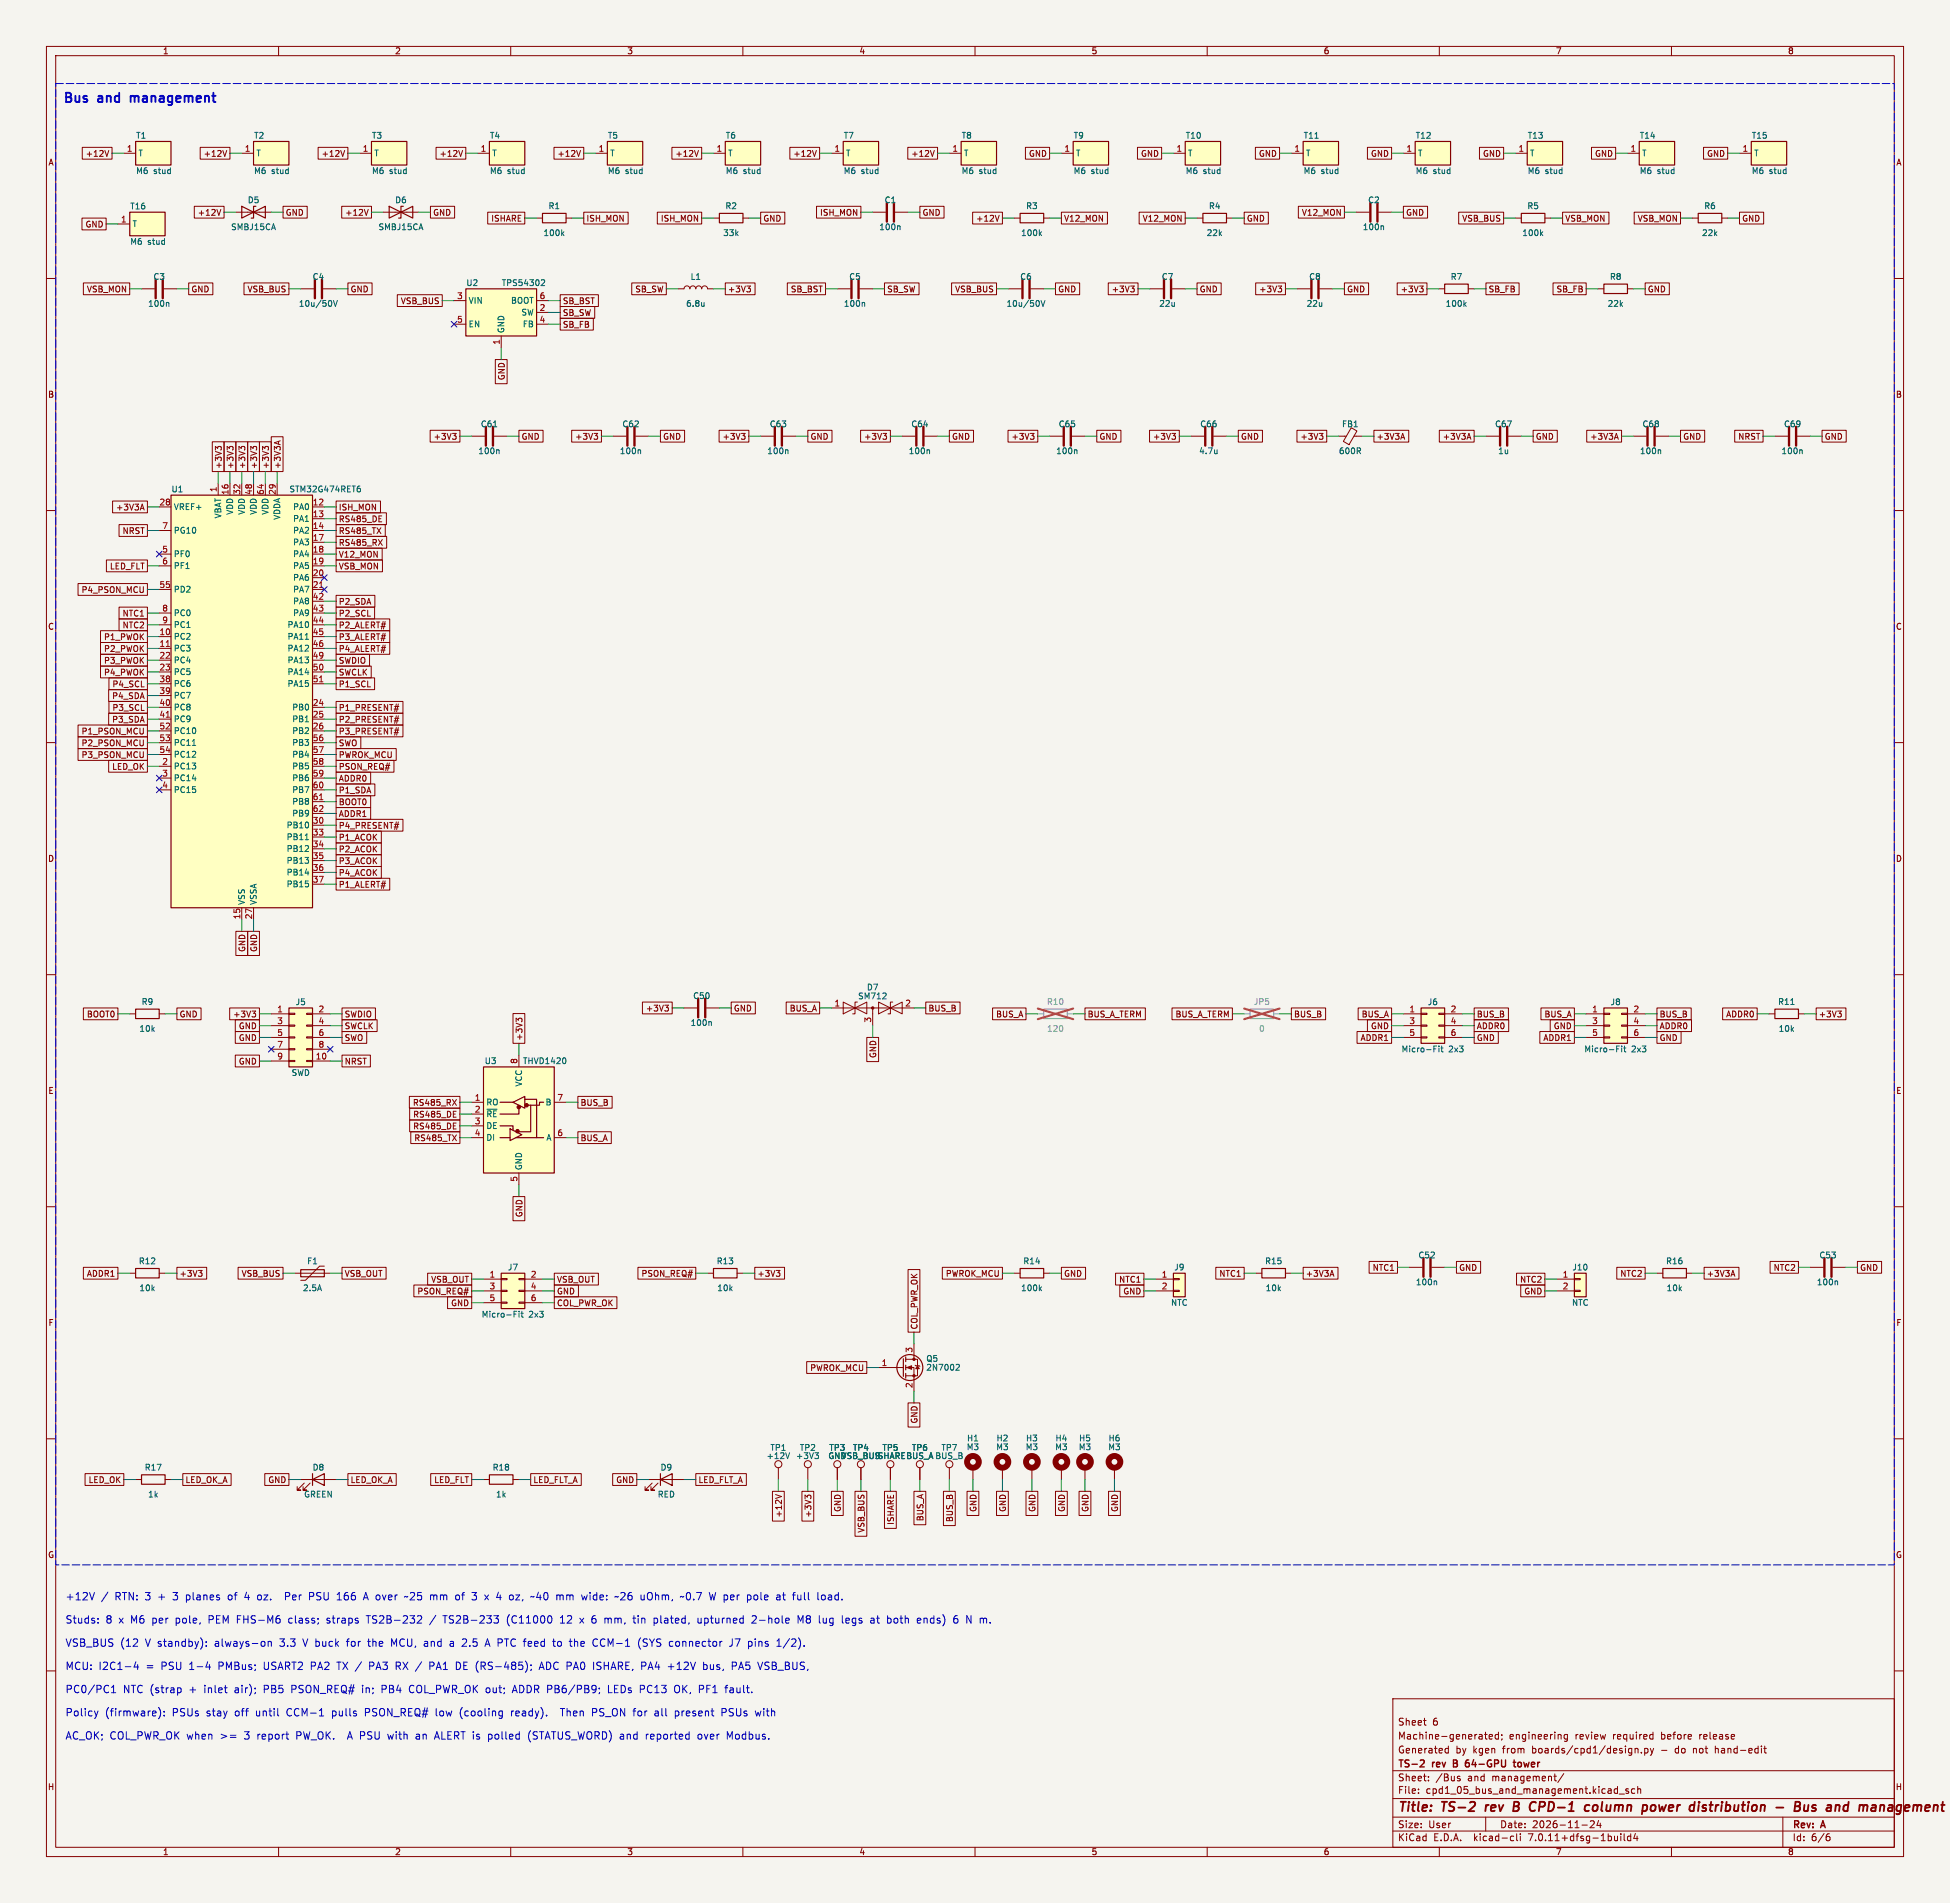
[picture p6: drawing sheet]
<svg xmlns="http://www.w3.org/2000/svg" width="420mm" height="410mm" viewBox="0 0 420 410" stroke-linecap="round" stroke-linejoin="round" font-family="sans-serif">
<defs><g id="words">
<g font-size="2.8" fill="#0000c2">
<text x="13.5" y="22.2">Bus</text>
<text x="21.3" y="22.2">and</text>
<text x="29" y="22.2">management</text>
</g>
<g font-size="2.8" fill="#840000">
<text x="301" y="390.9">Title:</text>
<text x="310.6" y="390.9">TS-2</text>
<text x="320.8" y="390.9">rev</text>
<text x="327.6" y="390.9">B</text>
<text x="331.9" y="390.9">CPD-1</text>
<text x="344.6" y="390.9">column</text>
<text x="357.8" y="390.9">power</text>
<text x="368.8" y="390.9">distribution</text>
<text x="388.2" y="390.9">-</text>
<text x="393" y="390.9">Bus</text>
<text x="400.7" y="390.9">and</text>
<text x="408.5" y="390.9">managem</text>
</g>
<g font-size="2.2" fill="#0000c2">
<text x="14" y="344.9">+12V</text>
<text x="24.8" y="344.9">RTN: 3</text>
<text x="34.3" y="344.9">+</text>
<text x="37.6" y="344.9">3</text>
<text x="40.5" y="344.9">planes</text>
<text x="49.7" y="344.9">of</text>
<text x="53.4" y="344.9">4</text>
<text x="56.3" y="344.9">oz.</text>
<text x="62.5" y="344.9">Per</text>
<text x="67.8" y="344.9">PSU</text>
<text x="74" y="344.9">166</text>
<text x="79.9" y="344.9">A over</text>
<text x="89" y="344.9">~25</text>
<text x="94.6" y="344.9">mm</text>
<text x="100.2" y="344.9">of</text>
<text x="103.9" y="344.9">3</text>
<text x="106.8" y="344.9">x 4</text>
<text x="112.3" y="344.9">oz,</text>
<text x="117.2" y="344.9">~40</text>
<text x="122.7" y="344.9">mm</text>
<text x="128.4" y="344.9">wide:</text>
<text x="135.7" y="344.9">~26</text>
<text x="141.3" y="344.9">uOhm,</text>
<text x="150.1" y="344.9">~0.7</text>
<text x="156.4" y="344.9">W per</text>
<text x="164.8" y="344.9">pole</text>
<text x="171.2" y="344.9">at</text>
<text x="174.9" y="344.9">full</text>
<text x="180.3" y="344.9">load.</text>
<text x="14" y="349.9">Studs:</text>
<text x="22.7" y="349.9">8</text>
<text x="25.6" y="349.9">x M6</text>
<text x="33" y="349.9">per</text>
<text x="38.2" y="349.9">pole,</text>
<text x="45.4" y="349.9">PEM FHS-M6</text>
<text x="62.9" y="349.9">class;</text>
<text x="71.2" y="349.9">straps</text>
<text x="80" y="349.9">TS2B-232</text>
<text x="96.8" y="349.9">TS2B-233</text>
<text x="110.6" y="349.9">(C11000</text>
<text x="122.2" y="349.9">12</text>
<text x="126.6" y="349.9">x 6</text>
<text x="132.1" y="349.9">mm,</text>
<text x="138.5" y="349.9">tin</text>
<text x="143" y="349.9">plated,</text>
<text x="152.6" y="349.9">upturned</text>
<text x="164.5" y="349.9">2-hole</text>
<text x="174.4" y="349.9">M8</text>
<text x="179.1" y="349.9">lug</text>
<text x="184.2" y="349.9">legs</text>
<text x="190.5" y="349.9">at</text>
<text x="194.3" y="349.9">both</text>
<text x="200.9" y="349.9">ends)</text>
<text x="208.8" y="349.9">6</text>
<text x="211.7" y="349.9">N m.</text>
<text x="14" y="354.9">VSB_BUS</text>
<text x="14" y="359.9">MCU: I2C1-4</text>
<text x="25.9" y="354.9">(12</text>
<text x="31.3" y="354.9">V standby):</text>
<text x="31.5" y="359.9">=</text>
<text x="34.8" y="359.9">PSU</text>
<text x="41" y="359.9">1-4</text>
<text x="46.5" y="354.9">always-on</text>
<text x="47.4" y="359.9">PMBus;</text>
<text x="57.3" y="359.9">USART2 PA2</text>
<text x="60.6" y="354.9">3.3</text>
<text x="65.8" y="354.9">V buck</text>
<text x="73.4" y="359.9">TX /</text>
<text x="75.4" y="354.9">for</text>
<text x="80.1" y="354.9">the</text>
<text x="80.5" y="359.9">PA3</text>
<text x="85.2" y="354.9">MCU, and</text>
<text x="86.4" y="359.9">RX /</text>
<text x="93.9" y="359.9">PA1</text>
<text x="98.2" y="354.9">a</text>
<text x="99.7" y="359.9">DE (RS-485);</text>
<text x="101" y="354.9">2.5</text>
<text x="106.1" y="354.9">A PTC feed</text>
<text x="118.1" y="359.9">ADC PA0</text>
<text x="121.1" y="354.9">to</text>
<text x="124.8" y="354.9">the</text>
<text x="129.8" y="359.9">ISHARE,</text>
<text x="129.9" y="354.9">CCM-1</text>
<text x="139.8" y="354.9">(SYS</text>
<text x="140.3" y="359.9">PA4</text>
<text x="146.2" y="359.9">+12V</text>
<text x="146.6" y="354.9">connector</text>
<text x="153.9" y="359.9">bus,</text>
<text x="159.8" y="354.9">J7</text>
<text x="160.3" y="359.9">PA5</text>
<text x="163.9" y="354.9">pins</text>
<text x="166.1" y="359.9">VSB_BUS,</text>
<text x="170.2" y="354.9">1/2).</text>
<text x="14" y="364.9">PC0/PC1</text>
<text x="26.5" y="364.9">NTC (strap</text>
<text x="40.8" y="364.9">+</text>
<text x="44.2" y="364.9">inlet</text>
<text x="50.9" y="364.9">air);</text>
<text x="57.3" y="364.9">PB5</text>
<text x="63.3" y="364.9">PSON_REQ#</text>
<text x="78.7" y="364.9">in;</text>
<text x="83" y="364.9">PB4</text>
<text x="89.1" y="364.9">COL_PWR_OK out;</text>
<text x="111.7" y="364.9">ADDR PB6/PB9;</text>
<text x="132.5" y="364.9">LEDs PC13</text>
<text x="147.1" y="364.9">OK, PF1</text>
<text x="158.3" y="364.9">fault.</text>
<text x="14" y="369.9">Policy</text>
<text x="22.6" y="369.9">(firmware):</text>
<text x="37.1" y="369.9">PSUs</text>
<text x="44.6" y="369.9">stay</text>
<text x="50.8" y="369.9">off</text>
<text x="55.4" y="369.9">until</text>
<text x="62.2" y="369.9">CCM-1</text>
<text x="72.1" y="369.9">pulls</text>
<text x="79.3" y="369.9">PSON_REQ#</text>
<text x="94.7" y="369.9">low</text>
<text x="100" y="369.9">(cooling</text>
<text x="111.2" y="369.9">ready).</text>
<text x="122.2" y="369.9">Then</text>
<text x="129.1" y="369.9">PS_ON for</text>
<text x="142.8" y="369.9">all</text>
<text x="147.3" y="369.9">present</text>
<text x="157.5" y="369.9">PSUs</text>
<text x="164.9" y="369.9">with</text>
<text x="14" y="374.9">AC_OK; COL_PWR_OK when</text>
<text x="47.6" y="374.9">&gt;=</text>
<text x="52.9" y="374.9">3</text>
<text x="55.8" y="374.9">report</text>
<text x="64.3" y="374.9">PW_OK.</text>
<text x="75.7" y="374.9">A PSU</text>
<text x="84.6" y="374.9">with</text>
<text x="90.7" y="374.9">an</text>
<text x="95" y="374.9">ALERT is</text>
<text x="106.7" y="374.9">polled</text>
<text x="115.4" y="374.9">(STATUS_WORD) and</text>
<text x="141.1" y="374.9">reported</text>
<text x="152.4" y="374.9">over</text>
<text x="158.8" y="374.9">Modbus.</text>
</g>
<g font-size="2.1" fill="#840000">
<text x="301" y="372">Sheet</text>
<text x="308.5" y="372">6</text>
<text x="301" y="378">Generated</text>
<text x="301" y="375">Machine-generated;</text>
<text x="313.5" y="378">by</text>
<text x="317.3" y="378">kgen</text>
<text x="323.8" y="378">from</text>
<text x="325" y="375">engineering</text>
<text x="330.3" y="378">boards/cpd1/design.py</text>
<text x="339.3" y="375">review</text>
<text x="347.5" y="375">required</text>
<text x="358" y="375">before</text>
<text x="358.2" y="378">-</text>
<text x="361.4" y="378">do</text>
<text x="365.4" y="378">not</text>
<text x="366.4" y="375">release</text>
<text x="370.2" y="378">hand-edit</text>
<text x="301" y="384">Sheet:</text>
<text x="301" y="381.2">TS-2</text>
<text x="308.6" y="381.2">rev</text>
<text x="309.2" y="384">/Bus</text>
<text x="313.7" y="381.2">B</text>
<text x="316.2" y="384">and</text>
<text x="316.9" y="381.2">64-GPU</text>
<text x="321.5" y="384">management/</text>
<text x="328" y="381.2">tower</text>
<text x="301" y="386.7">File:</text>
<text x="307.1" y="386.7">cpd1_05_bus_and_management.kicad_sch</text>
<text x="301" y="394.1">Size:</text>
<text x="307.6" y="394.1">User</text>
<text x="323" y="394.1">Date:</text>
<text x="330" y="394.1">2026-11-24</text>
<text x="386" y="394.3">Rev:</text>
<text x="392.4" y="394.3">A</text>
<text x="301" y="396.9">KiCad</text>
<text x="308.7" y="396.9">E.D.A.</text>
<text x="317.6" y="396.9">kicad-cli</text>
<text x="329.5" y="396.9">7.0.11+dfsg-1build4</text>
<text x="386" y="396.9">Id:</text>
<text x="390.1" y="396.9">6/6</text>
</g>
<g font-size="1.8" fill="#840000">
<text x="35" y="11.9">1</text>
<text x="85" y="11.9">2</text>
<text x="135" y="11.9">3</text>
<text x="185" y="11.9">4</text>
<text x="235" y="11.9">5</text>
<text x="285" y="11.9">6</text>
<text x="335" y="11.9">7</text>
<text x="385" y="11.9">8</text>
<text x="10.3" y="35.9">A</text>
<text x="18.4" y="34">+12V</text>
<text x="43.8" y="34">+12V</text>
<text x="69.2" y="34">+12V</text>
<text x="94.6" y="34">+12V</text>
<text x="120" y="34">+12V</text>
<text x="145.4" y="34">+12V</text>
<text x="170.8" y="34">+12V</text>
<text x="196.2" y="34">+12V</text>
<text x="221.5" y="34">GND</text>
<text x="245.6" y="34">GND</text>
<text x="271" y="34">GND</text>
<text x="295.2" y="34">GND</text>
<text x="319.3" y="34">GND</text>
<text x="343.4" y="34">GND</text>
<text x="367.6" y="34">GND</text>
<text x="408.3" y="35.9">A</text>
<text x="42.5" y="46.7">+12V</text>
<text x="61.4" y="46.7">GND</text>
<text x="74.3" y="46.7">+12V</text>
<text x="93.2" y="46.7">GND</text>
<text x="105.7" y="47.9">ISHARE</text>
<text x="126.2" y="47.9">ISH_MON</text>
<text x="142.2" y="47.9">ISH_MON</text>
<text x="164.3" y="47.9">GND</text>
<text x="176.5" y="46.7">ISH_MON</text>
<text x="198.6" y="46.7">GND</text>
<text x="210.1" y="47.9">+12V</text>
<text x="229.1" y="47.9">V12_MON</text>
<text x="246" y="47.9">V12_MON</text>
<text x="268.4" y="47.9">GND</text>
<text x="280.3" y="46.7">V12_MON</text>
<text x="302.7" y="46.7">GND</text>
<text x="314.8" y="47.9">VSB_BUS</text>
<text x="337" y="47.9">VSB_MON</text>
<text x="352.6" y="47.9">VSB_MON</text>
<text x="375.1" y="47.9">GND</text>
<text x="18.3" y="49.2">GND</text>
<text x="18.6" y="63.2">VSB_MON</text>
<text x="41.1" y="63.2">GND</text>
<text x="53.2" y="63.2">VSB_BUS</text>
<text x="75.4" y="63.2">GND</text>
<text x="86.2" y="65.7">VSB_BUS</text>
<text x="121.1" y="65.7">SB_BST</text>
<text x="136.7" y="63.2">SB_SW</text>
<text x="156.7" y="63.2">+3V3</text>
<text x="170.2" y="63.2">SB_BST</text>
<text x="191" y="63.2">SB_SW</text>
<text x="205.6" y="63.2">VSB_BUS</text>
<text x="227.8" y="63.2">GND</text>
<text x="239.4" y="63.2">+3V3</text>
<text x="258.3" y="63.2">GND</text>
<text x="271.1" y="63.2">+3V3</text>
<text x="290" y="63.2">GND</text>
<text x="301.6" y="63.2">+3V3</text>
<text x="320.5" y="63.2">SB_FB</text>
<text x="335.1" y="63.2">SB_FB</text>
<text x="354.8" y="63.2">GND</text>
<text x="121.1" y="68.3">SB_SW</text>
<text x="121.1" y="70.8">SB_FB</text>
<text x="108.9" y="82" transform="rotate(-90 108.9 82)">GND</text>
<text x="10.3" y="85.9">B</text>
<text x="408.2" y="85.9">B</text>
<text x="93.3" y="94.9">+3V3</text>
<text x="112.2" y="94.9">GND</text>
<text x="123.8" y="94.9">+3V3</text>
<text x="142.7" y="94.9">GND</text>
<text x="155.5" y="94.9">+3V3</text>
<text x="174.5" y="94.9">GND</text>
<text x="186" y="94.9">+3V3</text>
<text x="204.9" y="94.9">GND</text>
<text x="217.8" y="94.9">+3V3</text>
<text x="236.7" y="94.9">GND</text>
<text x="248.2" y="94.9">+3V3</text>
<text x="267.2" y="94.9">GND</text>
<text x="280" y="94.9">+3V3</text>
<text x="296.4" y="94.9">+3V3A</text>
<text x="310.7" y="94.9">+3V3A</text>
<text x="330.7" y="94.9">GND</text>
<text x="342.4" y="94.9">+3V3A</text>
<text x="362.4" y="94.9">GND</text>
<text x="374.3" y="94.9">NRST</text>
<text x="392.9" y="94.9">GND</text>
<text x="47.9" y="101.1" transform="rotate(-90 47.9 101.1)">+3V3</text>
<text x="50.5" y="101.1" transform="rotate(-90 50.5 101.1)">+3V3</text>
<text x="53" y="101.1" transform="rotate(-90 53 101.1)">+3V3</text>
<text x="55.6" y="101.1" transform="rotate(-90 55.6 101.1)">+3V3</text>
<text x="58.1" y="101.1" transform="rotate(-90 58.1 101.1)">+3V3</text>
<text x="60.6" y="101.1" transform="rotate(-90 60.6 101.1)">+3V3A</text>
<text x="24.9" y="110.2">+3V3A</text>
<text x="72.9" y="110.2">ISH_MON</text>
<text x="72.9" y="112.7">RS485_DE</text>
<text x="26.3" y="115.3">NRST</text>
<text x="72.9" y="115.3">RS485_TX</text>
<text x="72.9" y="117.8">RS485_RX</text>
<text x="23.6" y="122.9">LED_FLT</text>
<text x="72.9" y="120.3">V12_MON</text>
<text x="72.9" y="122.9">VSB_MON</text>
<text x="17.5" y="128">P4_PSON_MCU</text>
<text x="72.9" y="130.5">P2_SDA</text>
<text x="10.3" y="135.9">C</text>
<text x="26.3" y="133">NTC1</text>
<text x="26.3" y="135.6">NTC2</text>
<text x="72.9" y="133">P2_SCL</text>
<text x="72.9" y="135.6">P2_ALERT#</text>
<text x="408.2" y="135.9">C</text>
<text x="22.3" y="140.7">P2_PWOK</text>
<text x="22.3" y="143.2">P3_PWOK</text>
<text x="22.3" y="138.1">P1_PWOK</text>
<text x="72.9" y="138.1">P3_ALERT#</text>
<text x="72.9" y="143.2">SWDIO</text>
<text x="72.9" y="140.7">P4_ALERT#</text>
<text x="22.3" y="145.7">P4_PWOK</text>
<text x="24.1" y="148.3">P4_SCL</text>
<text x="72.9" y="145.7">SWCLK</text>
<text x="72.9" y="148.3">P1_SCL</text>
<text x="24.1" y="150.8">P4_SDA</text>
<text x="24.1" y="155.9">P3_SDA</text>
<text x="24.1" y="153.4">P3_SCL</text>
<text x="72.9" y="153.4">P1_PRESENT#</text>
<text x="72.9" y="155.9">P2_PRESENT#</text>
<text x="17.5" y="158.4">P1_PSON_MCU</text>
<text x="17.5" y="161">P2_PSON_MCU</text>
<text x="72.9" y="158.4">P3_PRESENT#</text>
<text x="72.9" y="161">SWO</text>
<text x="17.5" y="163.5">P3_PSON_MCU</text>
<text x="24.1" y="166.1">LED_OK</text>
<text x="72.9" y="166.1">PSON_REQ#</text>
<text x="72.9" y="163.5">PWROK_MCU</text>
<text x="72.9" y="168.6">ADDR0</text>
<text x="72.9" y="171.1">P1_SDA</text>
<text x="72.9" y="173.7">BOOT0</text>
<text x="72.9" y="176.2">ADDR1</text>
<text x="72.9" y="178.8">P4_PRESENT#</text>
<text x="10.3" y="185.9">D</text>
<text x="72.9" y="181.3">P1_ACOK</text>
<text x="72.9" y="183.8">P2_ACOK</text>
<text x="408.2" y="185.9">D</text>
<text x="72.9" y="186.4">P3_ACOK</text>
<text x="72.9" y="188.9">P4_ACOK</text>
<text x="72.9" y="191.5">P1_ALERT#</text>
<text x="53" y="205.2" transform="rotate(-90 53 205.2)">GND</text>
<text x="55.6" y="205.2" transform="rotate(-90 55.6 205.2)">GND</text>
<text x="18.6" y="219.4">BOOT0</text>
<text x="38.6" y="219.4">GND</text>
<text x="50.1" y="219.4">+3V3</text>
<text x="51.3" y="221.9">GND</text>
<text x="74.1" y="221.9">SWCLK</text>
<text x="74.1" y="219.4">SWDIO</text>
<text x="139" y="218.1">+3V3</text>
<text x="158" y="218.1">GND</text>
<text x="170" y="218.1">BUS_A</text>
<text x="199.9" y="218.1">BUS_B</text>
<text x="214.4" y="219.4">BUS_A</text>
<text x="234.2" y="219.4">BUS_A_TERM</text>
<text x="253.1" y="219.4">BUS_A_TERM</text>
<text x="278.6" y="219.4">BUS_B</text>
<text x="293.2" y="219.4">BUS_A</text>
<text x="295.2" y="221.9">GND</text>
<text x="318" y="219.4">BUS_B</text>
<text x="318" y="221.9">ADDR0</text>
<text x="332.5" y="219.4">BUS_A</text>
<text x="334.5" y="221.9">GND</text>
<text x="357.3" y="219.4">BUS_B</text>
<text x="357.3" y="221.9">ADDR0</text>
<text x="371.7" y="219.4">ADDR0</text>
<text x="391.6" y="219.4">+3V3</text>
<text x="51.3" y="224.5">GND</text>
<text x="74.1" y="224.5">SWO</text>
<text x="112.7" y="224.3" transform="rotate(-90 112.7 224.3)">+3V3</text>
<text x="292.9" y="224.5">ADDR1</text>
<text x="318" y="224.5">GND</text>
<text x="332.3" y="224.5">ADDR1</text>
<text x="357.3" y="224.5">GND</text>
<text x="51.3" y="229.6">GND</text>
<text x="74.1" y="229.6">NRST</text>
<text x="188.9" y="228.1" transform="rotate(-90 188.9 228.1)">GND</text>
<text x="10.3" y="235.9">E</text>
<text x="88.8" y="238.4">RS485_RX</text>
<text x="124.9" y="238.4">BUS_B</text>
<text x="408.3" y="235.9">E</text>
<text x="88.9" y="241">RS485_DE</text>
<text x="88.9" y="243.5">RS485_DE</text>
<text x="89.1" y="246.1">RS485_TX</text>
<text x="124.9" y="246.1">BUS_A</text>
<text x="112.7" y="262.4" transform="rotate(-90 112.7 262.4)">GND</text>
<text x="18.6" y="275.3">ADDR1</text>
<text x="38.6" y="275.3">+3V3</text>
<text x="51.9" y="275.3">VSB_BUS</text>
<text x="74.1" y="275.3">VSB_OUT</text>
<text x="138.1" y="275.3">PSON_REQ#</text>
<text x="163" y="275.3">+3V3</text>
<text x="203.6" y="275.3">PWROK_MCU</text>
<text x="229.1" y="275.3">GND</text>
<text x="262.5" y="275.3">NTC1</text>
<text x="281.1" y="275.3">+3V3A</text>
<text x="295.5" y="274">NTC1</text>
<text x="314.2" y="274">GND</text>
<text x="348.9" y="275.3">NTC2</text>
<text x="367.5" y="275.3">+3V3A</text>
<text x="381.9" y="274">NTC2</text>
<text x="400.5" y="274">GND</text>
<text x="89.8" y="279.1">PSON_REQ#</text>
<text x="92.8" y="276.5">VSB_OUT</text>
<text x="97.1" y="281.6">GND</text>
<text x="119.9" y="276.5">VSB_OUT</text>
<text x="119.9" y="281.6">COL_PWR_OK</text>
<text x="119.9" y="279.1">GND</text>
<text x="240.9" y="276.5">NTC1</text>
<text x="241.8" y="279.1">GND</text>
<text x="327.3" y="276.5">NTC2</text>
<text x="328.2" y="279.1">GND</text>
<text x="10.3" y="285.9">F</text>
<text x="197.8" y="286.5" transform="rotate(-90 197.8 286.5)">COL_PWR_OK</text>
<text x="408.3" y="285.9">F</text>
<text x="174.4" y="295.6">PWROK_MCU</text>
<text x="197.8" y="306.8" transform="rotate(-90 197.8 306.8)">GND</text>
<text x="19" y="319.7">LED_OK</text>
<text x="39.8" y="319.7">LED_OK_A</text>
<text x="57.7" y="319.7">GND</text>
<text x="75.4" y="319.7">LED_OK_A</text>
<text x="93.4" y="319.7">LED_FLT</text>
<text x="114.8" y="319.7">LED_FLT_A</text>
<text x="132.6" y="319.7">GND</text>
<text x="150.3" y="319.7">LED_FLT_A</text>
<text x="168.6" y="327.1" transform="rotate(-90 168.6 327.1)">+12V</text>
<text x="174.9" y="327.1" transform="rotate(-90 174.9 327.1)">+3V3</text>
<text x="181.3" y="325.9" transform="rotate(-90 181.3 325.9)">GND</text>
<text x="192.7" y="328.6" transform="rotate(-90 192.7 328.6)">ISHARE</text>
<text x="199.1" y="327.9" transform="rotate(-90 199.1 327.9)">BUS_A</text>
<text x="205.4" y="328" transform="rotate(-90 205.4 328)">BUS_B</text>
<text x="210.5" y="325.9" transform="rotate(-90 210.5 325.9)">GND</text>
<text x="216.9" y="325.9" transform="rotate(-90 216.9 325.9)">GND</text>
<text x="223.2" y="325.9" transform="rotate(-90 223.2 325.9)">GND</text>
<text x="229.6" y="325.9" transform="rotate(-90 229.6 325.9)">GND</text>
<text x="234.6" y="325.9" transform="rotate(-90 234.6 325.9)">GND</text>
<text x="241" y="325.9" transform="rotate(-90 241 325.9)">GND</text>
<text x="10.3" y="335.9">G</text>
<text x="186.4" y="330.3" transform="rotate(-90 186.4 330.3)">VSB_BUS</text>
<text x="408.2" y="335.9">G</text>
<text x="10.2" y="385.9">H</text>
<text x="408.2" y="385.9">H</text>
<text x="35" y="399.9">1</text>
<text x="85" y="399.9">2</text>
<text x="135" y="399.9">3</text>
<text x="185" y="399.9">4</text>
<text x="235" y="399.9">5</text>
<text x="285" y="399.9">6</text>
<text x="335" y="399.9">7</text>
<text x="385" y="399.9">8</text>
</g>
<g font-size="1.8" fill="#a90000">
<text x="27.2" y="32.8">1</text>
<text x="52.6" y="32.8">1</text>
<text x="78" y="32.8">1</text>
<text x="103.4" y="32.8">1</text>
<text x="128.8" y="32.8">1</text>
<text x="154.2" y="32.8">1</text>
<text x="179.6" y="32.8">1</text>
<text x="205" y="32.8">1</text>
<text x="229.2" y="32.8">1</text>
<text x="253.3" y="32.8">1</text>
<text x="278.7" y="32.8">1</text>
<text x="302.8" y="32.8">1</text>
<text x="327" y="32.8">1</text>
<text x="351.1" y="32.8">1</text>
<text x="375.2" y="32.8">1</text>
<text x="26" y="48">1</text>
<text x="98.4" y="64.5">3</text>
<text x="116.1" y="64.5">6</text>
<text x="98.4" y="69.6">5</text>
<text x="116.1" y="67.1">2</text>
<text x="116.1" y="69.6">4</text>
<text x="107.7" y="74.4" transform="rotate(-90 107.7 74.4)">1</text>
<text x="46.7" y="106.1" transform="rotate(-90 46.7 106.1)">1</text>
<text x="49.3" y="106.7" transform="rotate(-90 49.3 106.7)">16</text>
<text x="51.8" y="106.7" transform="rotate(-90 51.8 106.7)">32</text>
<text x="54.4" y="106.7" transform="rotate(-90 54.4 106.7)">48</text>
<text x="56.9" y="106.7" transform="rotate(-90 56.9 106.7)">64</text>
<text x="59.4" y="106.7" transform="rotate(-90 59.4 106.7)">29</text>
<text x="34.2" y="109">28</text>
<text x="67.3" y="109">12</text>
<text x="67.3" y="111.5">13</text>
<text x="34.9" y="119.1">5</text>
<text x="34.9" y="114">7</text>
<text x="67.3" y="114">14</text>
<text x="67.3" y="116.6">17</text>
<text x="67.3" y="119.1">18</text>
<text x="34.9" y="121.7">6</text>
<text x="67.3" y="121.7">19</text>
<text x="67.3" y="124.2">20</text>
<text x="34.2" y="126.7">55</text>
<text x="34.9" y="131.8">8</text>
<text x="67.3" y="126.7">21</text>
<text x="67.3" y="129.3">42</text>
<text x="67.3" y="131.8">43</text>
<text x="34.2" y="136.9">10</text>
<text x="34.9" y="134.4">9</text>
<text x="67.3" y="134.4">44</text>
<text x="67.3" y="136.9">45</text>
<text x="34.2" y="139.4">11</text>
<text x="34.2" y="142">22</text>
<text x="67.3" y="139.4">46</text>
<text x="67.3" y="142">49</text>
<text x="34.2" y="144.5">23</text>
<text x="34.2" y="147.1">38</text>
<text x="34.2" y="149.6">39</text>
<text x="67.3" y="144.5">50</text>
<text x="67.3" y="147.1">51</text>
<text x="34.2" y="152.1">40</text>
<text x="34.2" y="154.7">41</text>
<text x="67.3" y="152.1">24</text>
<text x="67.3" y="154.7">25</text>
<text x="34.2" y="157.2">52</text>
<text x="34.2" y="159.8">53</text>
<text x="67.3" y="157.2">26</text>
<text x="67.3" y="159.8">56</text>
<text x="34.2" y="162.3">54</text>
<text x="34.9" y="164.8">2</text>
<text x="34.9" y="167.4">3</text>
<text x="67.3" y="162.3">57</text>
<text x="67.3" y="164.8">58</text>
<text x="67.3" y="167.4">59</text>
<text x="34.9" y="169.9">4</text>
<text x="67.3" y="169.9">60</text>
<text x="67.3" y="172.5">61</text>
<text x="67.3" y="177.5">30</text>
<text x="67.3" y="175">62</text>
<text x="67.3" y="180.1">33</text>
<text x="67.3" y="182.6">34</text>
<text x="67.3" y="185.2">35</text>
<text x="67.3" y="187.7">36</text>
<text x="67.3" y="190.2">37</text>
<text x="51.8" y="198.2" transform="rotate(-90 51.8 198.2)">15</text>
<text x="54.4" y="198.2" transform="rotate(-90 54.4 198.2)">27</text>
<text x="59.6" y="218.2">1</text>
<text x="59.6" y="220.7">3</text>
<text x="68.5" y="218.2">2</text>
<text x="68.5" y="220.7">4</text>
<text x="179.6" y="216.9">1</text>
<text x="187.7" y="220.4" transform="rotate(-90 187.7 220.4)">3</text>
<text x="194.9" y="216.9">2</text>
<text x="303.5" y="218.2">1</text>
<text x="303.5" y="220.7">3</text>
<text x="312.3" y="218.2">2</text>
<text x="312.3" y="220.7">4</text>
<text x="342.8" y="218.2">1</text>
<text x="342.8" y="220.7">3</text>
<text x="351.7" y="218.2">2</text>
<text x="351.7" y="220.7">4</text>
<text x="59.6" y="223.3">5</text>
<text x="59.6" y="225.8">7</text>
<text x="68.5" y="223.3">6</text>
<text x="68.5" y="225.8">8</text>
<text x="303.5" y="223.3">5</text>
<text x="312.3" y="223.3">6</text>
<text x="342.8" y="223.3">5</text>
<text x="351.7" y="223.3">6</text>
<text x="59.6" y="228.3">9</text>
<text x="67.9" y="228.3">10</text>
<text x="111.5" y="229.3" transform="rotate(-90 111.5 229.3)">8</text>
<text x="102.2" y="237.2">1</text>
<text x="102.2" y="239.8">2</text>
<text x="119.9" y="237.2">7</text>
<text x="102.2" y="242.3">3</text>
<text x="102.2" y="244.9">4</text>
<text x="119.9" y="244.9">6</text>
<text x="111.5" y="254.7" transform="rotate(-90 111.5 254.7)">5</text>
<text x="105.3" y="275.3">1</text>
<text x="114.2" y="275.3">2</text>
<text x="250.1" y="275.3">1</text>
<text x="336.5" y="275.3">1</text>
<text x="105.3" y="277.9">3</text>
<text x="105.3" y="280.4">5</text>
<text x="114.2" y="277.9">4</text>
<text x="114.2" y="280.4">6</text>
<text x="250.1" y="277.9">2</text>
<text x="336.5" y="277.9">2</text>
<text x="196.6" y="291.5" transform="rotate(-90 196.6 291.5)">3</text>
<text x="189.8" y="294.4">1</text>
<text x="196.6" y="299.2" transform="rotate(-90 196.6 299.2)">2</text>
</g>
<g font-size="1.8" fill="#006464">
<text x="29.2" y="30.1">T1</text>
<text x="29.7" y="33.9">T</text>
<text x="54.6" y="30.1">T2</text>
<text x="55.1" y="33.9">T</text>
<text x="80" y="30.1">T3</text>
<text x="80.5" y="33.9">T</text>
<text x="105.4" y="30.1">T4</text>
<text x="105.9" y="33.9">T</text>
<text x="130.8" y="30.1">T5</text>
<text x="131.3" y="33.9">T</text>
<text x="156.2" y="30.1">T6</text>
<text x="156.7" y="33.9">T</text>
<text x="181.6" y="30.1">T7</text>
<text x="182.1" y="33.9">T</text>
<text x="207" y="30.1">T8</text>
<text x="207.5" y="33.9">T</text>
<text x="231.1" y="30.1">T9</text>
<text x="231.6" y="33.9">T</text>
<text x="255.3" y="30.1">T10</text>
<text x="255.8" y="33.9">T</text>
<text x="280.7" y="30.1">T11</text>
<text x="281.2" y="33.9">T</text>
<text x="304.8" y="30.1">T12</text>
<text x="305.3" y="33.9">T</text>
<text x="328.9" y="30.1">T13</text>
<text x="329.4" y="33.9">T</text>
<text x="353.1" y="30.1">T14</text>
<text x="353.6" y="33.9">T</text>
<text x="377.2" y="30.1">T15</text>
<text x="377.7" y="33.9">T</text>
<text x="29.2" y="37.7">M6</text>
<text x="33.1" y="37.7">stud</text>
<text x="54.6" y="37.7">M6</text>
<text x="58.5" y="37.7">stud</text>
<text x="80" y="37.7">M6</text>
<text x="83.9" y="37.7">stud</text>
<text x="105.4" y="37.7">M6</text>
<text x="109.3" y="37.7">stud</text>
<text x="130.8" y="37.7">M6</text>
<text x="134.7" y="37.7">stud</text>
<text x="156.2" y="37.7">M6</text>
<text x="160.1" y="37.7">stud</text>
<text x="181.6" y="37.7">M6</text>
<text x="185.5" y="37.7">stud</text>
<text x="207" y="37.7">M6</text>
<text x="210.9" y="37.7">stud</text>
<text x="231.1" y="37.7">M6</text>
<text x="235" y="37.7">stud</text>
<text x="255.3" y="37.7">M6</text>
<text x="259.1" y="37.7">stud</text>
<text x="280.7" y="37.7">M6</text>
<text x="284.5" y="37.7">stud</text>
<text x="304.8" y="37.7">M6</text>
<text x="308.6" y="37.7">stud</text>
<text x="328.9" y="37.7">M6</text>
<text x="332.8" y="37.7">stud</text>
<text x="353.1" y="37.7">M6</text>
<text x="356.9" y="37.7">stud</text>
<text x="377.2" y="37.7">M6</text>
<text x="381" y="37.7">stud</text>
<text x="27.9" y="45.3">T16</text>
<text x="53.3" y="44">D5</text>
<text x="85" y="44">D6</text>
<text x="118" y="45.3">R1</text>
<text x="156.1" y="45.3">R2</text>
<text x="190.4" y="44">C1</text>
<text x="220.9" y="45.3">R3</text>
<text x="260.3" y="45.3">R4</text>
<text x="294.6" y="44">C2</text>
<text x="328.9" y="45.3">R5</text>
<text x="367" y="45.3">R6</text>
<text x="27.9" y="52.9">M6</text>
<text x="28.4" y="49.1">T</text>
<text x="31.8" y="52.9">stud</text>
<text x="49.7" y="49.8">SMBJ15CA</text>
<text x="81.4" y="49.8">SMBJ15CA</text>
<text x="116.9" y="51.1">100k</text>
<text x="155.7" y="51.1">33k</text>
<text x="189.3" y="49.8">100n</text>
<text x="219.8" y="51.1">100k</text>
<text x="259.8" y="51.1">22k</text>
<text x="293.4" y="49.8">100n</text>
<text x="327.8" y="51.1">100k</text>
<text x="366.5" y="51.1">22k</text>
<text x="32.9" y="60.5">C3</text>
<text x="67.2" y="60.5">C4</text>
<text x="100.3" y="61.8">U2</text>
<text x="100.8" y="65.6">VIN</text>
<text x="108" y="61.8">TPS54302</text>
<text x="110" y="65.6">BOOT</text>
<text x="148.6" y="60.5">L1</text>
<text x="182.8" y="60.5">C5</text>
<text x="219.6" y="60.5">C6</text>
<text x="250.1" y="60.5">C7</text>
<text x="281.9" y="60.5">C8</text>
<text x="312.3" y="60.5">R7</text>
<text x="346.6" y="60.5">R8</text>
<text x="31.8" y="66.3">100n</text>
<text x="64.3" y="66.3">10u/50V</text>
<text x="100.8" y="70.7">EN</text>
<text x="108.8" y="71.9" transform="rotate(-90 108.8 71.9)">GND</text>
<text x="112.2" y="68.2">SW</text>
<text x="112.5" y="70.7">FB</text>
<text x="147.7" y="66.3">6.8u</text>
<text x="181.7" y="66.3">100n</text>
<text x="216.7" y="66.3">10u/50V</text>
<text x="249.6" y="66.3">22u</text>
<text x="281.3" y="66.3">22u</text>
<text x="311.3" y="66.3">100k</text>
<text x="346.2" y="66.3">22k</text>
<text x="103.5" y="92.2">C61</text>
<text x="133.9" y="92.2">C62</text>
<text x="165.7" y="92.2">C63</text>
<text x="196.2" y="92.2">C64</text>
<text x="227.9" y="92.2">C65</text>
<text x="258.4" y="92.2">C66</text>
<text x="288.9" y="92.2">FB1</text>
<text x="321.9" y="92.2">C67</text>
<text x="353.7" y="92.2">C68</text>
<text x="384.1" y="92.2">C69</text>
<text x="102.9" y="98">100n</text>
<text x="133.4" y="98">100n</text>
<text x="165.1" y="98">100n</text>
<text x="195.6" y="98">100n</text>
<text x="227.4" y="98">100n</text>
<text x="258.2" y="98">4.7u</text>
<text x="288.3" y="98">600R</text>
<text x="322.6" y="98">1u</text>
<text x="353.1" y="98">100n</text>
<text x="383.6" y="98">100n</text>
<text x="36.8" y="106.3">U1</text>
<text x="62.2" y="106.3">STM32G474RET6</text>
<text x="37.3" y="110.1">VREF+</text>
<text x="47.9" y="111.8" transform="rotate(-90 47.9 111.8)">VBAT</text>
<text x="50.4" y="111" transform="rotate(-90 50.4 111)">VDD</text>
<text x="52.9" y="111" transform="rotate(-90 52.9 111)">VDD</text>
<text x="55.5" y="111" transform="rotate(-90 55.5 111)">VDD</text>
<text x="58" y="111" transform="rotate(-90 58 111)">VDD</text>
<text x="60.6" y="112.1" transform="rotate(-90 60.6 112.1)">VDDA</text>
<text x="63" y="110.1">PA0</text>
<text x="63" y="112.6">PA1</text>
<text x="37.3" y="115.2">PG10</text>
<text x="63" y="115.2">PA2</text>
<text x="63" y="117.7">PA3</text>
<text x="37.3" y="120.2">PF0</text>
<text x="37.3" y="122.8">PF1</text>
<text x="63" y="120.2">PA4</text>
<text x="63" y="122.8">PA5</text>
<text x="63" y="125.3">PA6</text>
<text x="37.3" y="127.9">PD2</text>
<text x="63" y="127.9">PA7</text>
<text x="63" y="130.4">PA8</text>
<text x="37.3" y="132.9">PC0</text>
<text x="37.3" y="135.5">PC1</text>
<text x="61.8" y="135.5">PA10</text>
<text x="63" y="132.9">PA9</text>
<text x="37.3" y="138">PC2</text>
<text x="37.3" y="140.6">PC3</text>
<text x="37.3" y="143.1">PC4</text>
<text x="61.8" y="138">PA11</text>
<text x="61.8" y="140.6">PA12</text>
<text x="61.8" y="143.1">PA13</text>
<text x="37.3" y="145.6">PC5</text>
<text x="37.3" y="148.2">PC6</text>
<text x="61.8" y="145.6">PA14</text>
<text x="61.8" y="148.2">PA15</text>
<text x="37.3" y="150.7">PC7</text>
<text x="37.3" y="153.3">PC8</text>
<text x="37.3" y="155.8">PC9</text>
<text x="62.8" y="153.3">PB0</text>
<text x="62.8" y="155.8">PB1</text>
<text x="37.3" y="158.3">PC10</text>
<text x="37.3" y="160.9">PC11</text>
<text x="62.8" y="158.3">PB2</text>
<text x="62.8" y="160.9">PB3</text>
<text x="37.3" y="166">PC13</text>
<text x="37.3" y="163.4">PC12</text>
<text x="62.8" y="163.4">PB4</text>
<text x="62.8" y="166">PB5</text>
<text x="37.3" y="168.5">PC14</text>
<text x="37.3" y="171">PC15</text>
<text x="62.8" y="168.5">PB6</text>
<text x="62.8" y="171">PB7</text>
<text x="62.8" y="173.6">PB8</text>
<text x="61.6" y="178.7">PB10</text>
<text x="62.8" y="176.1">PB9</text>
<text x="61.6" y="181.2">PB11</text>
<text x="61.6" y="183.7">PB12</text>
<text x="61.6" y="186.3">PB13</text>
<text x="61.6" y="188.8">PB14</text>
<text x="61.6" y="191.4">PB15</text>
<text x="52.9" y="195.1" transform="rotate(-90 52.9 195.1)">VSS</text>
<text x="55.5" y="195.1" transform="rotate(-90 55.5 195.1)">VSSA</text>
<text x="149.2" y="215.4">C50</text>
<text x="184.7" y="215.5">SM712</text>
<text x="186.6" y="213.6">D7</text>
<text x="30.4" y="216.7">R9</text>
<text x="63.6" y="216.8">J5</text>
<text x="148.6" y="221.2">100n</text>
<text x="307.4" y="216.8">J6</text>
<text x="346.8" y="216.8">J8</text>
<text x="382.9" y="216.7">R11</text>
<text x="29.9" y="222.5">10k</text>
<text x="301.8" y="226.9">Micro-Fit</text>
<text x="312" y="226.9">2x3</text>
<text x="341.1" y="226.9">Micro-Fit</text>
<text x="351.4" y="226.9">2x3</text>
<text x="383" y="222.5">10k</text>
<text x="62.7" y="232">SWD</text>
<text x="104.3" y="229.5">U3</text>
<text x="112.5" y="229.5">THVD1420</text>
<text x="104.6" y="238.4">RO</text>
<text x="112.6" y="234.2" transform="rotate(-90 112.6 234.2)">VCC</text>
<text x="117.4" y="238.4">B</text>
<text x="104.6" y="240.9">~{RE}</text>
<text x="104.6" y="243.4">DE</text>
<text x="104.6" y="246">DI</text>
<text x="117.6" y="246">A</text>
<text x="112.6" y="252.2" transform="rotate(-90 112.6 252.2)">GND</text>
<text x="29.8" y="272.6">R12</text>
<text x="66.1" y="272.6">F1</text>
<text x="109.3" y="273.9">J7</text>
<text x="154.3" y="272.6">R13</text>
<text x="220.3" y="272.6">R14</text>
<text x="252.8" y="273.9">J9</text>
<text x="272.4" y="272.6">R15</text>
<text x="305.4" y="271.3">C52</text>
<text x="338.6" y="273.9">J10</text>
<text x="358.7" y="272.6">R16</text>
<text x="391.8" y="271.3">C53</text>
<text x="29.9" y="278.4">10k</text>
<text x="65.2" y="278.4">2.5A</text>
<text x="154.4" y="278.4">10k</text>
<text x="219.8" y="278.4">100k</text>
<text x="252.1" y="281.5">NTC</text>
<text x="272.5" y="278.4">10k</text>
<text x="304.8" y="277.1">100n</text>
<text x="338.5" y="281.5">NTC</text>
<text x="358.9" y="278.4">10k</text>
<text x="391.2" y="277.1">100n</text>
<text x="103.6" y="284.1">Micro-Fit</text>
<text x="113.9" y="284.1">2x3</text>
<text x="199.4" y="293.6">Q5</text>
<text x="199.4" y="295.5">2N7002</text>
<text x="208.2" y="310.7">H1</text>
<text x="214.5" y="310.7">H2</text>
<text x="220.9" y="310.7">H3</text>
<text x="227.2" y="310.7">H4</text>
<text x="232.3" y="310.7">H5</text>
<text x="238.7" y="310.7">H6</text>
<text x="31.1" y="317">R17</text>
<text x="67.2" y="317">D8</text>
<text x="106" y="317">R18</text>
<text x="142.2" y="317">D9</text>
<text x="165" y="314.6">+12V</text>
<text x="165.8" y="312.8">TP1</text>
<text x="171.3" y="314.6">+3V3</text>
<text x="172.2" y="312.8">TP2</text>
<text x="178.3" y="314.6">GND</text>
<text x="178.5" y="312.8">TP3</text>
<text x="181.1" y="314.6">VSB_BUS</text>
<text x="183.6" y="312.8">TP4</text>
<text x="188.3" y="314.6">ISHAREBUS_A BUS_B</text>
<text x="188.3" y="314.6">ISHAREBUS_A</text>
<text x="189.9" y="312.8">TP5</text>
<text x="196.3" y="312.8">TP6</text>
<text x="202.6" y="312.8">TP7</text>
<text x="208.1" y="312.6">M3</text>
<text x="214.5" y="312.6">M3</text>
<text x="220.8" y="312.6">M3</text>
<text x="227.2" y="312.6">M3</text>
<text x="232.2" y="312.6">M3</text>
<text x="238.6" y="312.6">M3</text>
<text x="31.8" y="322.8">1k</text>
<text x="65.4" y="322.8">GREEN</text>
<text x="106.7" y="322.8">1k</text>
<text x="141.6" y="322.8">RED</text>
</g>
<g font-size="1.8" fill="#939391">
<text x="225.4" y="216.7">R10</text>
<text x="270" y="216.7">JP5</text>
<text x="225.4" y="222.5">120</text>
<text x="271.1" y="222.5">0</text>
</g>
</g></defs>
<path d="M0 0h420v410h-420z" fill="#f5f4ef" stroke="#f5f4ef" stroke-width=".22"/>
<g fill="none" stroke="#840000" stroke-width=".22">
<path d="M10 10h400v390h-400zM12 12h396v386h-396zM60 10v2M110 10v2M160 10v2M210 10v2M260 10v2M310 10v2M360 10v2M17.7 31.7h6.4v2.6h-6.4zM23.4 32.4l-.4 1.3M26.7 33h2.5"/>
<path d="M43.1 31.7h6.4v2.6h-6.4zM48.8 32.4l-.4 1.3M52.1 33h2.5M68.5 31.7h6.4v2.6h-6.4zM74.2 32.4l-.4 1.3M77.5 33h2.5M93.9 31.7h6.4v2.6h-6.4zM99.6 32.4l-.4 1.3M102.9 33h2.5M119.3 31.7h6.4v2.6h-6.4zM125 32.4l-.4 1.3M128.3 33h2.5"/>
<path d="M144.7 31.7h6.4v2.6h-6.4zM150.4 32.4l-.4 1.3M153.7 33h2.5M170.1 31.7h6.4v2.6h-6.4zM175.8 32.4l-.4 1.3M179.1 33h2.5M195.5 31.7h6.4v2.6h-6.4zM201.2 32.4l-.4 1.3M204.5 33h2.5M220.9 31.7h5.2v2.6h-5.2zM228.6 33h2.5M245 31.7h5.2v2.6h-5.2z"/>
<path d="M252.7 33h2.6M270.4 31.7h5.2v2.6h-5.2zM278.1 33h2.6M294.5 31.7h5.2v2.6h-5.2zM302.3 33h2.5M318.6 31.7h5.2v2.6h-5.2zM326.4 33h2.5M342.8 31.7h5.2v2.6h-5.2zM350.5 33h2.6M366.9 31.7h5.2v2.6h-5.2zM374.6 33h2.6M10 60h2"/>
<path d="M17.7 47h5.2v2.5h-5.2zM25.4 48.3h2.5M41.8 44.4h6.5v2.6h-6.5zM47.6 45.1l-.5 1.3M50.8 45.7h7.6M61 44.4h5.2v2.6h-5.2zM73.6 44.4h6.4v2.6h-6.4zM79.3 45.1l-.4 1.3M82.5 45.7h7.7M92.7 44.4h5.2v2.6h-5.2zM105 45.7h8v2.6h-8zM115.6 47h1.2"/>
<path d="M121.9 47h1.3M125.7 45.7h9.6v2.6h-9.6zM141.6 45.7h9.5v2.6h-9.5zM153.7 47h1.2M160 47h1.3M163.8 45.7h5.2v2.6h-5.2zM175.9 44.4h9.5v2.6h-9.5zM188 45.7h2.8M192.8 45.7h2.8M198.1 44.4h5.2v2.6h-5.2zM209.5 45.7h6.4v2.6h-6.4zM215.2 46.4l-.4 1.3"/>
<path d="M218.4 47h1.3M224.8 47h1.3M228.6 45.7h9.9v2.6h-9.9zM245.3 45.7h10v2.6h-10zM257.8 47h1.3M264.2 47h1.2M268 45.7h5.2v2.6h-5.2zM279.6 44.4h10v2.6h-10zM292.1 45.7h2.8M296.9 45.7h2.8M302.3 44.4h5.2v2.6h-5.2zM314.2 45.7h9.6v2.6h-9.6z"/>
<path d="M326.4 47h1.3M332.7 47h1.3M336.5 45.7h10v2.6h-10zM352 45.7h9.9v2.6h-9.9zM364.5 47h1.3M370.8 47h1.3M374.6 45.7h5.3v2.6h-5.3zM408 60h2M18 61h9.9v2.5h-9.9zM30.5 62.2h2.8M35.3 62.2h2.8M40.6 61h5.2v2.5h-5.2z"/>
<path d="M52.6 61h9.6v2.5h-9.6zM64.8 62.2h2.8M69.6 62.2h2.8M74.9 61h5.2v2.5h-5.2zM85.6 63.5h9.6v2.5h-9.6zM97.8 64.8h2.5M97.8 69.8h2.5M106.7 77.5h2.5v5.2h-2.5zM107.9 72.4v2.5M115.6 67.3h2.5M115.6 64.8h2.5M115.6 69.8h2.5"/>
<path d="M120.6 66h7.5v2.6h-7.5zM120.6 68.6h7.2v2.5h-7.2zM120.6 63.5h8.3v2.5h-8.3zM136.1 61h7.4v2.5h-7.4zM146 62.2h1.3l.2-.4 .5-.2 .4 .2 .2 .4 .2-.4 .4-.2 .5 .2 .2 .4 .1-.4 .5-.2 .4 .2 .2 .4 .2-.4 .5-.2 .4 .2 .2 .4h1.3M156.2 61h6.4v2.5h-6.4zM160.8 61.6h.8l-.4 .5M161.4 62.1l.2 .3v.3l-.2 .2M169.6 61h8.2v2.5h-8.2zM180.3 62.2h2.8M185.2 62.2h2.8M190.5 61h7.4v2.5h-7.4z"/>
<path d="M205 61h9.6v2.5h-9.6zM217.2 62.2h2.8M222 62.2h2.8M227.3 61h5.2v2.5h-5.2zM238.7 61h6.4v2.5h-6.4zM243.5 61.6h.8l-.4 .5M244 62.1l.3 .3v.3l-.3 .2M247.6 62.2h2.8M252.5 62.2h2.8M257.8 61h5.2v2.5h-5.2zM270.4 61h6.5v2.5h-6.5zM275.3 61.6h.7l-.4 .5"/>
<path d="M275.8 62.1l.2 .3v.3l-.2 .2M279.4 62.2h2.8M284.2 62.2h2.8M289.6 61h5.2v2.5h-5.2zM300.9 61h6.4v2.5h-6.4zM305.7 61.6h.8l-.4 .5M306.3 62.1l.2 .3v.3l-.2 .2M309.9 62.2h1.2M316.2 62.2h1.3M320 61h7.2v2.5h-7.2zM334.5 61h7.1v2.5h-7.1zM344.2 62.2h1.2"/>
<path d="M350.5 62.2h1.3M354.3 61h5.2v2.5h-5.2zM45.7 95.2h2.6v6.4h-2.6zM46.9 96.4l.2-.2h.3l.3 .2M46.9 96.6l-.5-.4v.8M48.3 95.2h2.5v6.4h-2.5zM49.4 96.4l.3-.2h.3l.2 .2M49.4 96.6l-.5-.4v.8M50.8 95.2h2.5v6.4h-2.5zM52 96.4l.2-.2h.3l.2 .2M52 96.6l-.5-.4v.8M53.3 95.2h2.6v6.4h-2.6z"/>
<path d="M54.5 96.4l.2-.2h.3l.3 .2M54.5 96.6l-.5-.4v.8M55.9 95.2h2.5v6.4h-2.5zM57 96.6l-.4-.4v.8M57 96.4l.3-.2h.3l.2 .2M58.4 94.1h2.6v7.5h-2.6zM60 95.1v.6M60.4 95l-1.3 .4M92.6 92.7h6.5v2.5h-6.5zM97.5 93.4h.7l-.4 .5M98 93.9l.2 .2v.3l-.2 .2M101.6 94h2.8"/>
<path d="M106.4 94h2.8M111.8 92.7h5.2v2.5h-5.2zM123.1 92.7h6.4v2.5h-6.4zM127.9 93.4h.8l-.4 .5M128.5 93.9l.2 .2v.3l-.2 .2M132.1 94h2.8M136.9 94h2.8M142.2 92.7h5.2v2.5h-5.2zM154.9 92.7h6.4v2.5h-6.4zM159.7 93.4h.8l-.5 .5M160.2 93.9l.3 .2v.3l-.3 .2M163.8 94h2.8"/>
<path d="M168.7 94h2.7M174 92.7h5.2v2.5h-5.2zM185.4 92.7h6.4v2.5h-6.4zM190.2 93.4h.8l-.5 .5M190.7 93.9l.3 .2v.3l-.3 .2M194.3 94h2.8M199.1 94h2.8M204.5 92.7h5.2v2.5h-5.2zM217.1 92.7h6.4v2.5h-6.4zM221.9 93.4h.8l-.4 .5M222.5 93.9l.2 .2v.3l-.2 .2M226.1 94h2.8"/>
<path d="M230.9 94h2.8M236.2 92.7h5.2v2.5h-5.2zM247.6 92.7h6.4v2.5h-6.4zM252.4 93.4h.8l-.4 .5M252.9 93.9l.3 .2v.3l-.3 .2M256.5 94h2.8M261.4 94h2.8M266.7 92.7h5.2v2.5h-5.2zM279.3 92.7h6.4v2.5h-6.4zM284.1 93.4h.8l-.4 .5M284.7 93.9l.2 .2v.3l-.2 .2M288.3 94h1.6"/>
<path d="M291 92.1l1.3 .8-1.7 2.9-1.3-.7zM291.6 94h1.8M295.9 92.7h7.5v2.5h-7.5zM301.8 94.3h.6M302.1 93.4l.4 1.2M310 92.7h7.5v2.5h-7.5zM316.1 94.3h.6M316.4 93.4l.4 1.2M320 94h2.8M324.9 94h2.8M330.2 92.7h5.2v2.5h-5.2zM341.7 92.7h7.5v2.5h-7.5z"/>
<path d="M347.8 94.3h.6M348.1 93.4l.5 1.2M351.8 94h2.8M356.6 94h2.8M361.9 92.7h5.3v2.5h-5.3zM373.6 92.7h6.1v2.5h-6.1zM382.3 94h2.8M387.1 94h2.8M392.4 92.7h5.2v2.5h-5.2zM10 110h2M24.2 107.9h7.5v2.6h-7.5zM25.6 113h6.1v2.6h-6.1z"/>
<path d="M30.3 109.5h.6M30.6 108.6l.5 1.3M34.3 109.2h2.5M34.3 114.3h2.5M34.3 119.4h2.5M47 104.1v2.6M49.5 104.1v2.6M52.1 104.1v2.6M54.6 104.1v2.6M57.1 104.1v2.6M59.7 104.1v2.6M67.3 109.2h2.5"/>
<path d="M67.3 111.8h2.5M67.3 114.3h2.5M67.3 116.8h2.5M67.3 119.4h2.5M72.4 107.9h9.5v2.6h-9.5zM72.4 110.5h10.8v2.5h-10.8zM72.4 113h10.6v2.6h-10.6zM72.4 115.6h10.9v2.5h-10.9zM72.4 118.1h9.9v2.5h-9.9zM81.5 116.2l.8 1.3M81.6 112.4h.6M81.6 111.2h.6"/>
<path d="M82.3 116.2l-.8 1.3M408 110h2M16.8 125.7h14.9v2.6h-14.9zM21.6 138.4h10.1v2.6h-10.1zM21.6 135.9h10.1v2.5h-10.1zM22.9 120.6h8.8v2.6h-8.8zM25.6 130.8h6.1v2.5h-6.1zM25.6 133.3h6.1v2.6h-6.1zM34.3 137.2h2.5M34.3 139.7h2.5M34.3 121.9h2.5M34.3 127h2.5"/>
<path d="M34.3 132.1h2.5M34.3 134.6h2.5M67.3 137.2h2.5M67.3 139.7h2.5M67.3 121.9h2.5M67.3 124.5h2.5M67.3 127h2.5M67.3 129.5h2.5M67.3 132.1h2.5M67.3 134.6h2.5M72.4 128.3h8.3v2.5h-8.3zM72.4 130.8h8.3v2.5h-8.3z"/>
<path d="M72.4 133.3h11.5v2.6h-11.5zM72.4 135.9h11.5v2.5h-11.5zM72.4 138.4h11.5v2.6h-11.5zM72.4 120.6h10v2.6h-10zM10 160h2M16.8 156.2h14.9v2.5h-14.9zM16.8 158.7h14.9v2.6h-14.9zM21.6 141h10.1v2.5h-10.1zM21.6 143.5h10.1v2.5h-10.1zM23.4 148.6h8.3v2.5h-8.3zM23.4 153.7h8.3v2.5h-8.3zM23.5 146h8.2v2.6h-8.2z"/>
<path d="M23.5 151.1h8.2v2.6h-8.2zM34.3 142.2h2.5M34.3 144.8h2.5M34.3 152.4h2.5M34.3 154.9h2.5M34.3 157.5h2.5M34.3 147.3h2.5M34.3 149.9h2.5M67.3 142.2h2.5M67.3 144.8h2.5M67.3 152.4h2.5M67.3 154.9h2.5"/>
<path d="M67.3 157.5h2.5M67.3 147.3h2.5M72.4 151.1h14.4v2.6h-14.4zM72.4 143.5h7.6v2.5h-7.6zM72.4 146h8.3v2.6h-8.3zM72.4 153.7h14.4v2.5h-14.4zM72.4 141h7.2v2.5h-7.2zM72.4 156.2h14.4v2.5h-14.4zM72.4 158.7h5.3v2.6h-5.3zM408 160h2M16.8 161.3h14.9v2.5h-14.9zM23.4 163.8h8.3v2.6h-8.3z"/>
<path d="M34.3 165.1h2.5M34.3 167.6h2.5M34.3 170.2h2.5M34.3 160h2.5M34.3 162.6h2.5M67.3 165.1h2.5M67.3 167.6h2.5M67.3 177.8h2.5M67.3 170.2h2.5M67.3 160h2.5M67.3 162.6h2.5M67.3 172.7h2.5"/>
<path d="M67.3 175.3h2.5M72.4 163.8h12.5v2.6h-12.5zM72.4 166.4h7.4v2.5h-7.4zM72.4 168.9h8.3v2.5h-8.3zM72.4 171.4h7.4v2.6h-7.4zM72.4 174h7.4v2.5h-7.4zM72.4 161.3h12.9v2.5h-12.9zM72.4 176.5h14.4v2.6h-14.4zM72.4 179.1h9.7v2.5h-9.7zM52.1 195.6v2.5M54.6 195.6v2.5M67.3 180.3h2.5"/>
<path d="M67.3 182.9h2.5M67.3 185.4h2.5M67.3 188h2.5M67.3 190.5h2.5M72.4 184.1h9.7v2.6h-9.7zM72.4 186.7h9.7v2.5h-9.7zM72.4 189.2h11.5v2.6h-11.5zM72.4 181.6h9.7v2.5h-9.7zM10 210h2M18 217.2h7.4v2.5h-7.4zM27.9 218.4h1.3M34.3 218.4h1.3"/>
<path d="M38.1 217.2h5.2v2.5h-5.2zM49.5 217.2h6.4v2.5h-6.4zM50.7 219.7h5.2v2.5h-5.2zM50.8 200.7h2.5v5.2h-2.5zM53.3 200.7h2.6v5.2h-2.6zM54.3 217.8h.8l-.5 .5M54.8 218.3l.3 .3v.3l-.3 .2M58.4 218.4h3.8M62.2 218.3h1.3v.3h-1.3zM66 218.3h1.3v.3h-1.3zM67.3 218.4h3.8M73.7 219.7h7.5v2.5h-7.5z"/>
<path d="M73.7 217.2h7.2v2.5h-7.2zM110.5 218.4h2.5v6.4h-2.5zM111.6 219.8l-.4-.4v.8M111.6 219.6l.3-.2h.3l.2 .2M138.4 215.9h6.4v2.5h-6.4zM143.2 216.6h.8l-.5 .5M143.7 217.1l.3 .2v.3l-.3 .2M147.3 217.2h2.8M152.1 217.2h2.8M157.5 215.9h5.2v2.5h-5.2zM169.3 215.9h7.2v2.5h-7.2zM179.1 217.2h17.7"/>
<path d="M181.6 215.9v2.5l5.1-2.5v2.5zM184.7 215.9h-.6v2.5h-.5M188 217.2v3.8M189.2 215.9l5.1 2.5v-2.5l-5.1 2.5zM192.3 215.9h-.5v2.5h-.5M199.4 215.9h7.4v2.5h-7.4zM213.8 217.2h7.2v2.5h-7.2zM233.7 217.2h13v2.5h-13zM252.4 217.2h13v2.5h-13zM278.1 217.2h7.4v2.5h-7.4zM292.5 217.2h7.2v2.5h-7.2zM294.5 219.7h5.2v2.5h-5.2z"/>
<path d="M302.3 218.4h3.8M306.1 218.3h1.2v.3h-1.2zM309.9 218.3h1.2v.3h-1.2zM311.1 218.4h3.9M317.5 217.2h7.4v2.5h-7.4zM317.5 219.7h7.4v2.5h-7.4zM331.9 217.2h7.2v2.5h-7.2zM333.9 219.7h5.2v2.5h-5.2zM341.6 218.4h3.8M345.4 218.3h1.3v.3h-1.3zM349.2 218.3h1.3v.3h-1.3zM350.5 218.4h3.8"/>
<path d="M356.9 217.2h7.4v2.5h-7.4zM356.9 219.7h7.4v2.5h-7.4zM371 217.2h7.5v2.5h-7.5zM381 218.4h1.3M387.3 218.4h1.3M391.2 217.2h6.4v2.5h-6.4zM395.8 217.8h.8l-.4 .5M396.3 218.3l.3 .3v.3l-.3 .2M408 210h2M50.7 222.2h5.2v2.6h-5.2zM50.7 227.3h5.2v2.6h-5.2zM58.4 228.6h3.8"/>
<path d="M58.4 221h3.8M58.4 223.5h3.8M58.4 226.1h3.8M62.2 228.5h1.3v.2h-1.3zM62.2 225.9h1.3v.3h-1.3zM62.2 223.4h1.3v.2h-1.3zM62.2 220.9h1.3v.2h-1.3zM66 228.5h1.3v.2h-1.3zM66 225.9h1.3v.3h-1.3zM66 223.4h1.3v.2h-1.3zM66 220.9h1.3v.2h-1.3zM67.3 228.6h3.8"/>
<path d="M67.3 221h3.8M67.3 223.5h3.8M67.3 226.1h3.8M73.7 222.2h5.3v2.6h-5.3zM73.7 227.3h6.1v2.6h-6.1zM88.2 236.2h10.9v2.6h-10.9zM88.2 238.8h10.9v2.5h-10.9zM97.5 236.9l.8 1.3M97.6 239.4h.6M98.3 236.9l-.8 1.3M101.6 237.5h2.5M111.8 227.3v2.6"/>
<path d="M113 236.9h.1M119.4 237.5h2.5M124.5 236.2h7.3v2.6h-7.3zM186.7 223.5h2.5v5.2h-2.5zM292.3 222.2h7.4v2.6h-7.4zM302.3 221h3.8M302.3 223.5h3.8M306.1 223.4h1.2v.2h-1.2zM306.1 220.9h1.2v.2h-1.2zM309.9 223.4h1.2v.2h-1.2zM309.9 220.9h1.2v.2h-1.2zM311.1 221h3.9"/>
<path d="M311.1 223.5h3.9M317.5 222.2h5.2v2.6h-5.2zM331.6 222.2h7.5v2.6h-7.5zM341.6 221h3.8M341.6 223.5h3.8M345.4 223.4h1.3v.2h-1.3zM345.4 220.9h1.3v.2h-1.3zM349.2 223.4h1.3v.2h-1.3zM349.2 220.9h1.3v.2h-1.3zM350.5 221h3.8M350.5 223.5h3.8M356.9 222.2h5.2v2.6h-5.2z"/>
<path d="M10 260h2M88.2 241.3h10.9v2.5h-10.9zM88.5 243.8h10.6v2.6h-10.6zM97.6 240.7h.6M97.6 243.2h.6M97.6 242h.6M101.6 240h2.5M101.6 242.6h2.5M101.6 245.1h2.5M110.5 257.8h2.5v5.2h-2.5zM111.8 252.7v2.6M119.4 245.1h2.5"/>
<path d="M124.5 243.8h7.2v2.6h-7.2zM408 260h2M18 273h7.4v2.6h-7.4zM27.9 274.3h1.3M34.3 274.3h1.3M38.1 273h6.4v2.6h-6.4zM42.7 273.7h.8l-.4 .5M43.3 274.2l.2 .2v.3l-.2 .3M51.3 273h9.7v2.6h-9.7zM63.5 274.3h7.6M69.8 272.8h-1l-3 3h-1M73.7 273h9.5v2.6h-9.5z"/>
<path d="M89.1 276.9h12.5v2.5h-12.5zM92.1 274.3h9.5v2.6h-9.5zM96.4 279.4h5.2v2.5h-5.2zM104.1 275.6h3.8M104.1 278.1h3.8M107.9 278h1.3v.3h-1.3zM107.9 275.5h1.3v.2h-1.3zM111.8 278h1.2v.3h-1.2zM111.8 275.5h1.2v.2h-1.2zM113 275.6h3.8M113 278.1h3.8M119.4 274.3h9.5v2.6h-9.5z"/>
<path d="M119.4 279.4h13.5v2.5h-13.5zM119.4 276.9h5.2v2.5h-5.2zM137.4 273h12.5v2.6h-12.5zM152.4 274.3h1.3M158.7 274.3h1.3M162.6 273h6.4v2.6h-6.4zM167.2 273.7h.8l-.4 .5M167.7 274.2l.3 .2v.3l-.3 .3M195.6 273.5h2.5v13.5h-2.5zM203 273h12.9v2.6h-12.9zM218.4 274.3h1.3M224.8 274.3h1.3"/>
<path d="M228.6 273h5.2v2.6h-5.2zM240.3 274.3h6.1v2.6h-6.1zM241.2 276.9h5.2v2.5h-5.2zM248.9 275.6h3.8M248.9 278.1h3.8M252.7 278h1.3v.3h-1.3zM252.7 275.5h1.3v.2h-1.3zM261.9 273h6.1v2.6h-6.1zM270.5 274.3h1.3M276.9 274.3h1.2M280.7 273h7.5v2.6h-7.5zM286.6 274.6h.6"/>
<path d="M286.9 273.7l.4 1.3M294.9 271.8h6.1v2.5h-6.1zM303.5 273h2.8M308.4 273h2.7M313.7 271.8h5.2v2.5h-5.2zM326.6 274.3h6.1v2.6h-6.1zM327.5 276.9h5.2v2.5h-5.2zM335.3 275.6h3.8M335.3 278.1h3.8M339.1 278h1.3v.3h-1.3zM339.1 275.5h1.3v.2h-1.3zM348.2 273h6.1v2.6h-6.1z"/>
<path d="M356.9 274.3h1.2M363.2 274.3h1.3M367 273h7.5v2.6h-7.5zM372.9 274.6h.6M373.2 273.7l.5 1.3M381.2 271.8h6.1v2.5h-6.1zM389.9 273h2.8M394.7 273h2.8M400 271.8h5.3v2.5h-5.3zM104.1 280.7h3.8M107.9 280.5h1.3v.3h-1.3zM111.8 280.5h1.2v.3h-1.2z"/>
<path d="M113 280.7h3.8M173.7 293.4h13v2.5h-13zM189.2 294.6h5.4M195.1 294.6h1.7v5.1M195.1 292.9h2.5v3.5h-2.5M196.8 289.6v3.3M197.1 294.1l1 .3M197.6 294.3l.4 .6h-.8zM10 310h2M18.3 317.5h8.4v2.5h-8.4zM29.2 318.8h1.3M35.6 318.8h1.2"/>
<path d="M39.4 317.5h10.4v2.5h-10.4zM57 317.5h5.2v2.5h-5.2zM64.8 318.8h7.6M65.5 319.5l-1.5 1.6h.8h-.8v-.8M66.8 319.5l-1.5 1.6h.7h-.7v-.8M74.9 317.5h10.4v2.5h-10.4zM92.8 317.5h8.8v2.5h-8.8zM104.1 318.8h1.3M110.5 318.8h1.3M114.3 317.5h10.9v2.5h-10.9zM132 317.5h5.2v2.5h-5.2zM139.7 318.8h7.6"/>
<path d="M140.5 319.5l-1.6 1.6h.8h-.8v-.8M141.7 319.5l-1.5 1.6h.8h-.8v-.8M149.9 317.5h10.8v2.5h-10.8zM167.6 316.2v2.6M174 316.2v2.6M180.3 316.2v2.6M185.4 316.2v2.6M191.8 316.2v2.6M195.6 302.3h2.5v5.2h-2.5zM198.1 316.2v2.6M204.5 316.2v2.6M209.5 316.2v2.6"/>
<path d="M215.9 316.2v2.6M222.2 316.2v2.6M228.6 316.2v2.6M233.7 316.2v2.6M240 316.2v2.6M408 310h2M166.4 321.3h2.5v6.4h-2.5zM167 322l1.3 .4M172.7 321.3h2.6v6.4h-2.6zM173.9 322.6l-.5-.5v.8M173.9 322.4l.2-.3h.3l.3 .3M179.1 321.3h2.5v5.2h-2.5z"/>
<path d="M184.1 321.3h2.6v9.7h-2.6zM190.5 321.3h2.5v8h-2.5zM196.8 321.3h2.6v7.2h-2.6zM203.2 321.3h2.5v7.4h-2.5zM208.3 321.3h2.5v5.2h-2.5zM214.6 321.3h2.6v5.2h-2.6zM221 321.3h2.5v5.2h-2.5zM227.3 321.3h2.6v5.2h-2.6zM232.4 321.3h2.6v5.2h-2.6zM238.8 321.3h2.5v5.2h-2.5zM10 360h2M408 360h2"/>
<path d="M300 366h108v32h-108zM306.6 370.7h.6M307 371.7h.2M311.4 377.6h.5M311.4 376.8h.5M311.9 376.2v1.5M319.7 373.7h.6M320 374.6l.3 .1M320.7 374.2l.7-.2v-.2l-.5-.1-.2 .2 .1 .7h.6M322.7 373.8l-.4-.1-.3 .3 .2 .6h.5M322.7 373.2v1.5M323.4 373.8v.1"/>
<path d="M323.5 374.6l-.1 .3M337.6 373.8l-.4-.1-.3 .3 .1 .6h.6M337.6 373.7v1.2l-.3 .3-.4-.1M352.2 376.8l.2-.1 .3 .1 .1 .9M352.2 376.7v1M353.5 377.5v.2M354.2 376.8l.5-.1 .2 .3-.1 .6h-.6M354.2 376.7v1.5M355.4 376.7l.4 1M355.6 373.7l.4 .1M355.8 377.7l-.4 .5M356 374.6l-.4 .1"/>
<path d="M356 373.2v1.5M356.2 376.7l-.4 1M364.7 376.7v1M364.8 376.8h-.1M369.4 376.2v1.5M369.7 376.7l-.3 .1M379.9 376.7h.5M380.1 376.2v1.3l.3 .2M60 398v2M110 398v2M160 398v2M210 398v2"/>
<path d="M260 398v2M300 394.5h108M300 391.5h108M300 387.5h108M300 381.5h108M305.5 386.2v.2M305.5 385.5v.1M307.7 383.5v.2M307.7 382.8v.1M310 398v2M313.9 383.1l.6 .3-.1 .2-.4 .1M313.9 382.8h.5"/>
<path d="M320 391.5v3M325.6 395.6l.4 .1M326 396.5l-.4 .1M326.7 395.1v1.3l.2 .2M327.4 395.1v.1M327.4 395.6v1M334.7 382.7h.5M334.9 383.6l.3 .1M336.8 382.1l-1.3 1.9M340.7 393.2h1.2M342.5 392.4l.6-.1 .3 .4-1 1.1h1M344.3 392.2l-.4 1.1h1"/>
<path d="M344.7 392.8v1M347.9 385.4l.5 .1M348.4 384.9v1.5M348.4 386.3l-.5 .1M348.7 386.5h1.2M349.1 395.1v.1M349.1 395.6v1M349.8 395.1v1.3l.2 .2M350.7 385.5l-.3-.1-.2 .2v.2l.5 .2v.3h-.5M351.2 395.7l-.4-.1-.3 .3 .2 .6h.5M351.2 395.1v1.5M352.1 385.5l-.4-.1-.3 .3 .1 .6h.6"/>
<path d="M352.2 395l-.3 1.1h.9M352.6 395.6v1M352.7 385.5l.2-.1 .4 .1 .1 .9M352.7 384.9v1.5M360 398v2M384 391.5v6.5M393.6 395.7h.3l.3 .2-.1 .5-.5 .2M394 395.1l-.4 .1"/>
<circle cx="167.6" cy="315.5" r=".76"/>
<circle cx="174" cy="315.5" r=".76"/>
<circle cx="180.3" cy="315.5" r=".76"/>
<circle cx="185.4" cy="315.5" r=".76"/>
<circle cx="191.8" cy="315.5" r=".76"/>
<circle cx="198.1" cy="315.5" r=".76"/>
<circle cx="204.5" cy="315.5" r=".76"/>
</g>
<g fill="none" stroke="#840000" stroke-width=".4">
<path d="M320.1 388.9l-.2 1.3M326 389.2h.7M326.7 389.2l.3 .1M326.8 388.2h-.6l-.3 2 1-.1M326.9 389.1l-.2 .1M330.4 388.2l.4 .2M342.3 389a.66 .66 0 0 0-.9 .3l-.1 .5 .1 .3h.8M344 389l-.5-.1-.3 .2-.1 .9a.53 .53 0 0 0 .8 0M355.7 389.1l.1-.1a.5 .5 0 0 1 .8 .3l-.1 .5-.2 .3a.5 .5 0 0 1-.8-.3zM365 388.2l-.2 2M366 388.2l-.1 .2M367 388.9l.5 .1"/>
<path d="M367.2 389.5l.3 .4-.4 .3M386.6 389.2h.7M387.3 389.2l.3 .1M387.5 389.1l-.2 .1M387.6 389l.1-.4-.1-.3-.9-.1-.2 2 .9-.1M388.6 388.9l-.1 1M389.5 388.9l-.2 1.3M391.1 389a.49 .49 0 0 0-.8 .3l.3 .2 .4 .1 .1 .3-.3 .3-.6-.1M406.8 389h.8l-.1 1.2M407.5 390.1l-.6 .1M407.6 389.4l-.8 .1M418.4 388.2l-.2 1.7"/>
</g>
<path d="M306.1 379.2l.5 .1 .2 .3-1 1.1h1M313 379.9h.5M313.5 379.2h-.5v1.5h.6M315.8 379.8h.5M316.3 379.2l-.4 .1-.2 .2M325.9 379.7h.6M326.1 379.2v1.3l.4 .2M327.4 379.7l-.4 .1-.1 .2 .1 .5 .4 .2M315.8 380.6h.5" fill="none" stroke="#840000" stroke-width=".3"/>
<g fill="none" stroke="#840000" stroke-width=".25">
<path d="M29.2 30.5h7.6v5.1h-7.6zM54.6 30.5h7.6v5.1h-7.6zM80 30.5h7.6v5.1h-7.6zM105.4 30.5h7.6v5.1h-7.6zM130.8 30.5h7.6v5.1h-7.6zM156.2 30.5h7.6v5.1h-7.6zM181.6 30.5h7.6v5.1h-7.6zM207 30.5h7.6v5.1h-7.6zM231.1 30.5h7.7v5.1h-7.7zM255.3 30.5h7.6v5.1h-7.6zM280.7 30.5h7.6v5.1h-7.6zM304.8 30.5h7.6v5.1h-7.6z"/>
<path d="M328.9 30.5h7.6v5.1h-7.6zM353.1 30.5h7.6v5.1h-7.6zM377.2 30.5h7.6v5.1h-7.6zM27.9 45.7h7.7v5.1h-7.7zM52.1 44.4v2.6l5-2.6v2.6zM55.1 44.4h-.5v2.6h-.5M83.8 44.4v2.6l5.1-2.6v2.6zM86.9 44.4h-.5v2.6h-.5M116.8 46h5.1v2h-5.1zM154.9 46h5.1v2h-5.1zM219.7 46h5.1v2h-5.1zM259.1 46h5.1v2h-5.1z"/>
<path d="M327.7 46h5v2h-5zM365.8 46h5v2h-5zM100.3 62.2h15.3v10.2h-15.3zM311.1 61.2h5.1v2h-5.1zM345.4 61.2h5.1v2h-5.1zM36.8 106.7h30.5v88.9h-30.5zM29.2 217.4h5.1v2.1h-5.1zM62.2 217.2h5.1v12.7h-5.1zM306.1 217.2h5v7.6h-5zM345.4 217.2h5.1v7.6h-5.1zM382.3 217.4h5v2.1h-5zM104.1 229.9h15.3v22.8h-15.3z"/>
<path d="M107.7 237.5h2.8M110.5 237.5l2.5-1.3v2.6zM111.8 238.8v1.2h-4.1M113 236.9h2.6v8.2M114.3 238.1v5.7h-2.5M117.1 237.5h-.9v.6h-2.5M107.7 242.6h2.8v.9M107.7 245.1h2.2M109.9 243.2l2.5 1.3-2.5 1.2zM111.1 245.1h6M29.2 273.3h5.1v2h-5.1zM64.8 273.6h5v1.5h-5z"/>
<path d="M107.9 274.3h5.1v7.6h-5.1zM153.7 273.3h5v2h-5zM219.7 273.3h5.1v2h-5.1zM252.7 274.3h2.6v5.1h-2.6zM271.8 273.3h5.1v2h-5.1zM339.1 274.3h2.5v5.1h-2.5zM358.1 273.3h5.1v2h-5.1zM194.6 292.7v3.8M195.1 292.4v1M195.1 294.1v1M195.1 295.9v1M30.5 317.8h5.1v2h-5.1z"/>
<path d="M67.3 318.8l2.5-1.3v2.5zM67.3 317.5v2.5M105.4 317.8h5.1v2h-5.1zM142.2 318.8l2.6-1.3v2.5zM142.2 317.5v2.5"/>
<circle cx="196" cy="294.6" r="2.79"/>
</g>
<g fill="#ffffc2" stroke="#ffffc2" stroke-width=".22">
<path d="M280.7 30.5h7.6v5.1h-7.6z"/>
<path d="M29.2 30.5h7.6v5.1h-7.6z"/>
<path d="M80 30.5h7.6v5.1h-7.6z"/>
<path d="M304.8 30.5h7.6v5.1h-7.6z"/>
<path d="M27.9 45.7h7.7v5.1h-7.7z"/>
<path d="M377.2 30.5h7.6v5.1h-7.6z"/>
<path d="M105.4 30.5h7.6v5.1h-7.6z"/>
<path d="M104.1 229.9h15.3v22.8h-15.3z"/>
<path d="M54.6 30.5h7.6v5.1h-7.6z"/>
<path d="M252.7 274.3h2.6v5.1h-2.6z"/>
<path d="M36.8 106.7h30.5v88.9h-30.5z"/>
<path d="M156.2 30.5h7.6v5.1h-7.6z"/>
<path d="M339.1 274.3h2.5v5.1h-2.5z"/>
<path d="M353.1 30.5h7.6v5.1h-7.6z"/>
<path d="M328.9 30.5h7.6v5.1h-7.6z"/>
<path d="M107.9 274.3h5.1v7.6h-5.1z"/>
<path d="M181.6 30.5h7.6v5.1h-7.6z"/>
<path d="M62.2 217.2h5.1v12.7h-5.1z"/>
<path d="M100.3 62.2h15.3v10.2h-15.3z"/>
<path d="M255.3 30.5h7.6v5.1h-7.6z"/>
<path d="M345.4 217.2h5.1v7.6h-5.1z"/>
<path d="M306.1 217.2h5v7.6h-5z"/>
<path d="M231.1 30.5h7.7v5.1h-7.7z"/>
<path d="M207 30.5h7.6v5.1h-7.6z"/>
<path d="M130.8 30.5h7.6v5.1h-7.6z"/>
</g>
<g fill="none" stroke="#840000" stroke-width=".51">
<path d="M191 43.7v4.1M192.5 43.7v4.1M295.1 43.7v4.1M296.7 43.7v4.1M33.5 60.2v4.1M35.1 60.2v4.1M67.8 60.2v4.1M69.3 60.2v4.1M183.4 60.2v4.1M184.9 60.2v4.1M220.2 60.2v4.1M221.7 60.2v4.1"/>
<path d="M250.7 60.2v4.1M252.2 60.2v4.1M282.4 60.2v4.1M284 60.2v4.1M104.6 91.9v4.1M106.2 91.9v4.1M135.1 91.9v4.1M136.7 91.9v4.1M166.9 91.9v4.1M168.4 91.9v4.1M197.4 91.9v4.1M198.9 91.9v4.1"/>
<path d="M229.1 91.9v4.1M230.6 91.9v4.1M259.6 91.9v4.1M261.1 91.9v4.1M323.1 91.9v4.1M324.6 91.9v4.1M354.8 91.9v4.1M356.4 91.9v4.1M385.3 91.9v4.1M386.8 91.9v4.1M150.4 215.1v4.1M151.9 215.1v4.1"/>
<path d="M306.6 271v4.1M308.1 271v4.1M392.9 271v4.1M394.5 271v4.1"/>
</g>
<g fill="none" stroke="#006464" stroke-width=".22">
<path d="M121.1 50.3l.4 .5M121.5 49.9l-.5 .5M193.7 48.7l.2 .1v.7M224 50.3l.3 .5M224.3 49.9l-.4 .5M297.8 48.7l.2 .1v.7M331.9 50.3l.4 .5M332.3 49.9l-.5 .5M36.2 65.2l.2 .1v.7M71.4 65v.8M71.8 64.7l.4 1.3 .5-1.3M116.8 60.3h.4l.1 .3-.8 .9h.8"/>
<path d="M151.6 65.2v.8M151.6 65.9h.1M186.1 65.2l.1 .1v.7M223.8 65v.8M224.2 64.7l.4 1.3 .5-1.3M315.4 65.5l.4 .5M315.8 65.2l-.5 .4M106.3 92h.7M107.3 96.9l.2 .2v.7M137.8 96.9l.2 .2v.7M169.5 96.9l.2 .2v.7M200 96.9l.2 .2v.7"/>
<path d="M231.8 96.9l.2 .2v.7M262.1 96.9v.9M262.1 97.6v.1M357.5 96.9l.2 .2v.7M388 96.9l.2 .2v.7M77.2 105.2l.3 .1 .1 .1v.5l-.4 .1M77.3 104.7h.2M65.7 137.7h.8M41.4 160.6h.8M65.7 180.9h.8M190.1 215.2h.8M190.8 214.1v.4"/>
<path d="M385.7 216.4h.7M121.8 228.2v.7M153 220.1l.2 .2v.6M308.8 226h.4M308.8 225.4h.6M309.9 225.4v.1M309.9 225.8v.8M310.3 225.8h.5M310.5 225.4v1.1l.3 .1M348.2 226h.4M348.2 225.4h.6M349.3 225.4v.1"/>
<path d="M349.3 225.8v.8M349.7 225.8h.5M349.9 225.4v1.1l.3 .1M224 277.6l.3 .5M224.3 277.3l-.4 .4M309.2 276l.2 .2v.6M395.6 276l.2 .2v.6M110.7 283.1h.4M110.7 282.5h.6M111.8 282.5v.1M111.8 282.9v.9M112.2 282.9h.5"/>
<path d="M112.4 282.5v1.1l.3 .2M206.1 293.9l.4 .1 .1 .3-.7 .9h.7M170.1 313l-.5 1.3M175.5 313h.8l-.4 .5M176 313.5l.3 .2v.3l-.3 .3"/>
</g>
<g fill="none" stroke="#840000" stroke-width="1.3">
<circle cx="209.5" cy="315" r="1.27"/>
<circle cx="215.9" cy="315" r="1.27"/>
<circle cx="222.2" cy="315" r="1.27"/>
<circle cx="228.6" cy="315" r="1.27"/>
<circle cx="233.7" cy="315" r="1.27"/>
<circle cx="240" cy="315" r="1.27"/>
</g>
<g fill="#840000" stroke="#840000" stroke-width=".25">
<circle cx="111.5" cy="243.7" r=".36"/>
<circle cx="111.7" cy="238.5" r=".36"/>
<circle cx="113.4" cy="238.1" r=".36"/>
</g>
<path d="M35.8 139.3h.7M68.8 126.6h.7M35.8 154.5h.7M68.8 146.9h.7M68.8 172.3h.7" fill="none" stroke="#a90000" stroke-width=".22"/>
<path d="M224.8 217.4h5.1v2.1h-5.1zM269.2 217.4h5.1v2.1h-5.1z" fill="none" stroke="#9c9b98" stroke-width=".25"/>
<path d="M223.5 218.4h1.3M229.9 218.4h1.2M268 218.4h1.2M274.3 218.4h1.3" fill="none" stroke="#9c9b98" stroke-width=".22"/>
<path d="M223.5 217.3l7.6 2.3M231.1 217.3l-7.6 2.3M268 217.3l7.6 2.3M275.6 217.3l-7.6 2.3" fill="none" stroke="#eb3a3d" stroke-width=".46"/>
<g fill="#840000" stroke="#840000" stroke-width=".22">
<path d="M195.3 294.6l1-.3v.7z"/>
<circle cx="188" cy="217.2" r=".25"/>
<circle cx="196.8" cy="296.4" r=".25"/>
<circle cx="196.8" cy="292.9" r=".25"/>
</g>
<g fill="none" stroke="#0000c2" stroke-width=".22">
<path d="M20.3 343.1l-.5 1.6M21.1 349.6v.1M21.1 348.7v.2M23.2 343l-1.3 2.1M29.3 358l-.4 1.2h1M29.6 358.6v1.1M44.3 359.2h1M44.4 354.6v.1M44.4 353.7v.2M45.1 358.6v1.1M55.6 343.7l-.1 .2 .1 .7M57.8 353.6v1.1"/>
<path d="M57.8 353.8l.2-.2 .4 .1v1M61.5 343.9h.6M62.1 343.1h-.6v1.6M62.3 348.8v.8M66.7 343.1h.6M66.7 343.9h.6M70.4 349.6l.2 .1M70.6 348.6l-.2 .3 .2 .3M72.5 358.1h1M72.6 344.7h.9M72.9 343.3l.2-.2v1.6M74.6 353.6h.6"/>
<path d="M78.3 344.7l.5-1.6 .5 1.6M78.4 344.2h.8M78.9 348.1h.9M79.2 353.6h.6M79.4 353.1l.1 1.5M79.6 358.9h.6M80.2 358.1h-.6v1.6M84.9 354.2l-.6-1.1v1.6M85.3 358.1h.6M85.3 358.9h.6M85.7 358.9l.6 .8M87.9 343.9l-.3 .2"/>
<path d="M88.5 343.2l-.1 .1M89.2 343.8l-.9 .9h1M90.7 348.2l.1 .2-.1 .4-.9 .9h1M93.3 358.2l-.7-.1v1.6M93.3 358.9h-.7M93.5 343.7h.5M93.9 348l-1.4 2.1M95.4 348.1h.9M95.9 348.1v1.6M97 353.7h.6M97.5 354.1h-.4l-.2 .2 .1 .3 .5 .1M98.3 358.1l.6 .1 .3 .6"/>
<path d="M98.9 343.8v.8M99.2 359l-.3 .6-.6 .1M99.4 343.6h.6M99.8 353.1l.5 .1M100.4 353.8l-.9 .9h1M104.5 354.7l.5-1.6 .5 1.6M104.6 354.2h.8M109.7 347.9a1.83 1.83 0 0 0 0 2.4M111.1 343.6h.8l-.8 1.1h.8M114.4 358.7v.2M114.4 359.6v.3M116 343l-.4 1.2h1"/>
<path d="M116.1 359.7l.6-1.6 .5 1.6M116.3 359.2h.7M116.3 343.6v1.1M119 353.6h.6M119.5 354.7h.1M120.4 353.6l-.3 .3v.5l.3 .3M120.7 349.7h.9M120.7 348.6l.4-.5v1.6M122.1 343.6v1.1M122.1 343.7v.1M123.7 353.1v1.6M124.2 353.6l-.5 .2"/>
<path d="M124.9 348.6l.8 1.1M125.7 348.6l-.8 1.1M127.1 343.1v.2M127.1 343.6v1.1M128.4 353.1l.3 .2M128.7 354.6l-.3 .1M128.8 358.1l.7 .1M128.8 358.9l.5 .1M129.3 359.6l-.5 .1M131.1 348.7h.5M133.9 343.1l.6 .1 .1 .4-1 1.1h1M137.5 348.1v.2"/>
<path d="M137.5 348.6v1.1M138 352.9a1.83 1.83 0 0 0 0 2.4M138.5 354.6h.8M139.2 353.1l-.5 .1-.2 .4 .2 .2 .6 .2M139.7 359.2h.8M140.1 343.1l.2 .1a1.02 1.02 0 0 1-.2 1.5M140.1 358.1l-.5 1.6M141.5 348.7l.1 .2-.1 .7M142.3 348.1l.1 1.5M145.6 354.6l.5 .1M146.1 353.6l-.5 .2M148.5 343.2l.2 .5-.2 .9"/>
<path d="M149.4 344.6v.1M150.3 348.6l.1 1 .4 .1 .2-.1M151 348.6v1.1M151.8 349.6l.4 .1M151.8 348.6v1.6M152.2 358.7l.1 .2-.1 .7M152.2 348.6l-.4 .1M153 358.6v.9l.5 .2M157.7 353.1v1.1a.51 .51 0 0 1-.6 .5M158.3 353.1h1.1l-.7 1.6M159.1 359.7l.5-1.6 .6 1.6M159.2 359.2h.8"/>
<path d="M162 348.3l.6-.2 .3 .5-1 1.1h1M163.6 349.1h1.2M163.9 343.1v1.4l.2 .2M165 358.1h.4M165 358.9l.5 .1M165.5 359.6l-.5 .1M170.1 353l-1.4 2.1M171.9 349.7v-1.6l.5 1.1 .6-1.1v1.6M173.9 348.1l-.3 .3 .3 .4-.3 .3v.3l.3 .3M174.1 343.1v1.4l.2 .2M178.4 344.5l.2 .2 .5-.1M178.4 343.7h.7v1"/>
<path d="M179.1 344l-.5 .1-.2 .2M182.7 348.6l.2 .4-.7 .2M182.9 349.6l-.2 .1M183.6 348.8v.8M188.8 348.6h.6M189 348.1v1.4l.4 .2M193.1 348.6l.3 .3v.5l-.3 .3M199.1 348.7h.5l.1 1M20.3 368.6l.4 1.1M20.7 369.7l-.1 .4M21.1 368.6l-.4 1.1M24 364.7h.9"/>
<path d="M24 363.6l.5-.5v1.6M34.1 367.9a1.83 1.83 0 0 1 0 2.4M35.4 369.6v.1M35.4 368.7v.2M38.7 363.6l.3 .3v.5l-.3 .3M68.8 369.7h.9M75.4 373.1l-.6 1.6M78.1 363.1v.2M78.7 368.9h.6M79.3 368.1h-.6v1.6M82.3 363.9h.6M82.9 363.1h-.6v1.6"/>
<path d="M83.5 373.6l.3 1.1M88.5 363.2l-.3 .6v.5l.3 .3M90.1 373.6l-.4 .1M90.2 374.1h-.4l-.2 .2 .1 .3 .5 .1M93.6 374.7l.5-1.6 .5 1.6M93.7 374.2h.8M93.9 368.1v1.4l.3 .2M99.5 368a1.88 1.88 0 0 0 0 2.2M105.4 373.6h.3l.3 .3-.1 .7-.5 .1M110.2 368.6v1.1M110.3 364.7l.6-1.6 .5 1.6M110.5 364.2h.7"/>
<path d="M110.6 368.6l-.4 .3M114.3 372.9a1.84 1.84 0 0 0 0 2.4M120.7 368.1h.9M121.1 368.1v1.6M127.6 368.1h.6l.3 .3M128.5 368.6l-.3 .3h-.6M131.1 363.1v1.6h.7M140.7 373.6h-.4l-.2 .3 .1 .7 .5 .1M140.9 374l-.8 .2M141.3 368.6h.3l.2 .3v.8M141.8 369.6l-.5 .1M141.8 369l-.5 .1"/>
<path d="M145.6 368.6h.3l.3 .3-.1 .7-.5 .1M145.7 363.1a.54 .54 0 0 1 .7 .5v.6a.54 .54 0 0 1-.7 .5M150.4 373.8l.2-.2 .5 .2 .1 .6-.2 .2-.4 .1-.2-.1zM155.5 368.9h.8l.1-.3-.1-.3-.2-.2h-.6v1.6M157.2 374.2l.5-1.1v1.6M157.7 363.6l-.4 .1M157.8 364.1h-.4l-.2 .2 .1 .3 .5 .1"/>
</g>
<path d="M28.1 20.6v1.4M28.2 20.7l-.1 .1" fill="none" stroke="#0000c2" stroke-width=".4"/>
<path d="M12 18h396v319.2h-396v-319.2" fill="none" stroke="#0000c2" stroke-width=".22" stroke-dasharray="1.6 .6"/>
<g fill="none" stroke="#009600" stroke-width=".22">
<path d="M24.1 33h2.6M49.5 33h2.6M74.9 33h2.6M100.3 33h2.6M125.7 33h2.6M151.1 33h2.6M176.5 33h2.6M201.9 33h2.6M226.1 33h2.5M250.2 33h2.5M275.6 33h2.5M299.7 33h2.6"/>
<path d="M323.8 33h2.6M348 33h2.5M372.1 33h2.5M22.9 48.3h2.5M48.3 45.7h2.5M58.4 45.7h2.6M80 45.7h2.5M90.2 45.7h2.5M113 47h2.6M123.2 47h2.5M151.1 47h2.6M161.3 47h2.5"/>
<path d="M185.4 45.7h2.6M195.6 45.7h2.5M215.9 47h2.5M226.1 47h2.5M255.3 47h2.5M265.4 47h2.6M289.6 45.7h2.5M299.7 45.7h2.6M323.8 47h2.6M334 47h2.5M361.9 47h2.6M372.1 47h2.5"/>
<path d="M27.9 62.2h2.6M38.1 62.2h2.5M62.2 62.2h2.6M72.4 62.2h2.5M95.2 64.8h2.6M107.9 74.9v2.6M118.1 64.8h2.5M118.1 69.8h2.5M118.1 67.3h2.5M143.5 62.2h2.5M153.7 62.2h2.5M177.8 62.2h2.5"/>
<path d="M188 62.2h2.5M214.6 62.2h2.6M224.8 62.2h2.5M245.1 62.2h2.5M255.3 62.2h2.5M276.9 62.2h2.5M287 62.2h2.6M307.3 62.2h2.6M317.5 62.2h2.5M341.6 62.2h2.6M351.8 62.2h2.5M99.1 94h2.5"/>
<path d="M109.2 94h2.6M129.5 94h2.6M139.7 94h2.5M161.3 94h2.5M171.4 94h2.6M191.8 94h2.5M201.9 94h2.6M223.5 94h2.6M233.7 94h2.5M254 94h2.5M264.2 94h2.5M285.7 94h2.6"/>
<path d="M293.4 94h2.5M317.5 94h2.5M327.7 94h2.5M349.2 94h2.6M359.4 94h2.5M379.7 94h2.6M389.9 94h2.5M31.7 109.2h2.6M31.7 114.3h2.6M47 101.6v2.5M49.5 101.6v2.5M52.1 101.6v2.5"/>
<path d="M54.6 101.6v2.5M57.1 101.6v2.5M59.7 101.6v2.5M69.8 111.8h2.6M69.8 109.2h2.6M69.8 114.3h2.6M69.8 116.8h2.6M69.8 119.4h2.6M31.7 121.9h2.6M31.7 127h2.6M31.7 134.6h2.6M31.7 132.1h2.6"/>
<path d="M31.7 139.7h2.6M31.7 137.2h2.6M69.8 121.9h2.6M69.8 134.6h2.6M69.8 132.1h2.6M69.8 139.7h2.6M69.8 137.2h2.6M69.8 129.5h2.6M31.7 157.5h2.6M31.7 152.4h2.6M31.7 149.9h2.6M31.7 144.8h2.6"/>
<path d="M31.7 142.2h2.6M31.7 147.3h2.6M31.7 154.9h2.6M69.8 157.5h2.6M69.8 152.4h2.6M69.8 144.8h2.6M69.8 142.2h2.6M69.8 147.3h2.6M69.8 154.9h2.6M31.7 162.6h2.6M31.7 160h2.6M31.7 165.1h2.6"/>
<path d="M69.8 162.6h2.6M69.8 160h2.6M69.8 177.8h2.6M69.8 167.6h2.6M69.8 170.2h2.6M69.8 172.7h2.6M69.8 175.3h2.6M69.8 165.1h2.6M52.1 198.1v2.6M54.6 198.1v2.6M69.8 190.5h2.6M69.8 180.3h2.6"/>
<path d="M69.8 182.9h2.6M69.8 185.4h2.6M69.8 188h2.6M25.4 218.4h2.5M35.6 218.4h2.5M55.9 218.4h2.5M71.1 218.4h2.6M144.8 217.2h2.5M154.9 217.2h2.6M176.5 217.2h2.6M196.8 217.2h2.6M221 218.4h2.5"/>
<path d="M231.1 218.4h2.6M265.4 218.4h2.6M275.6 218.4h2.5M299.7 218.4h2.6M315 218.4h2.5M339.1 218.4h2.5M354.3 218.4h2.6M378.5 218.4h2.5M388.6 218.4h2.6M55.9 221h2.5M55.9 223.5h2.5M55.9 228.6h2.5"/>
<path d="M71.1 221h2.6M71.1 223.5h2.6M71.1 228.6h2.6M99.1 237.5h2.5M111.8 224.8v2.5M121.9 237.5h2.6M188 221v2.5M299.7 221h2.6M299.7 223.5h2.6M315 221h2.5M315 223.5h2.5M339.1 221h2.5"/>
<path d="M339.1 223.5h2.5M354.3 221h2.6M354.3 223.5h2.6M99.1 245.1h2.5M99.1 240h2.5M99.1 242.6h2.5M111.8 255.3v2.5M121.9 245.1h2.6M25.4 274.3h2.5M35.6 274.3h2.5M61 274.3h2.5M71.1 274.3h2.6"/>
<path d="M101.6 275.6h2.5M101.6 278.1h2.5M116.8 275.6h2.6M116.8 278.1h2.6M149.9 274.3h2.5M160 274.3h2.6M215.9 274.3h2.5M226.1 274.3h2.5M246.4 275.6h2.5M246.4 278.1h2.5M268 274.3h2.5M278.1 274.3h2.6"/>
<path d="M301 273h2.5M311.1 273h2.6M332.7 275.6h2.6M332.7 278.1h2.6M354.3 274.3h2.6M364.5 274.3h2.5M387.3 273h2.6M397.5 273h2.5M101.6 280.7h2.5M116.8 280.7h2.6M186.7 294.6h2.5M196.8 287v2.6"/>
<path d="M196.8 299.7v2.6M26.7 318.8h2.5M36.8 318.8h2.6M62.2 318.8h2.6M72.4 318.8h2.5M101.6 318.8h2.5M111.8 318.8h2.5M137.2 318.8h2.5M147.3 318.8h2.6M167.6 318.8v2.5M174 318.8v2.5M180.3 318.8v2.5"/>
<path d="M185.4 318.8v2.5M191.8 318.8v2.5M198.1 318.8v2.5M204.5 318.8v2.5M209.5 318.8v2.5M215.9 318.8v2.5M222.2 318.8v2.5M228.6 318.8v2.5M233.7 318.8v2.5M240 318.8v2.5"/>
</g>
<g fill="none" stroke="#000084" stroke-width=".22">
<path d="M97.2 69.2l1.2 1.3M98.4 69.2l-1.2 1.3M33.7 118.8l1.2 1.2M34.9 118.8l-1.2 1.2M69.2 126.4l1.3 1.2M69.2 123.8l1.3 1.3M70.5 126.4l-1.3 1.2M70.5 123.8l-1.3 1.3M33.7 169.6l1.2 1.2M33.7 167l1.2 1.2M34.9 169.6l-1.2 1.2M34.9 167l-1.2 1.2"/>
<path d="M57.8 225.4l1.2 1.3M59 225.4l-1.2 1.3M70.5 225.4l1.2 1.3M71.7 225.4l-1.2 1.3"/>
</g>
<use href="#words"/>
</svg>
